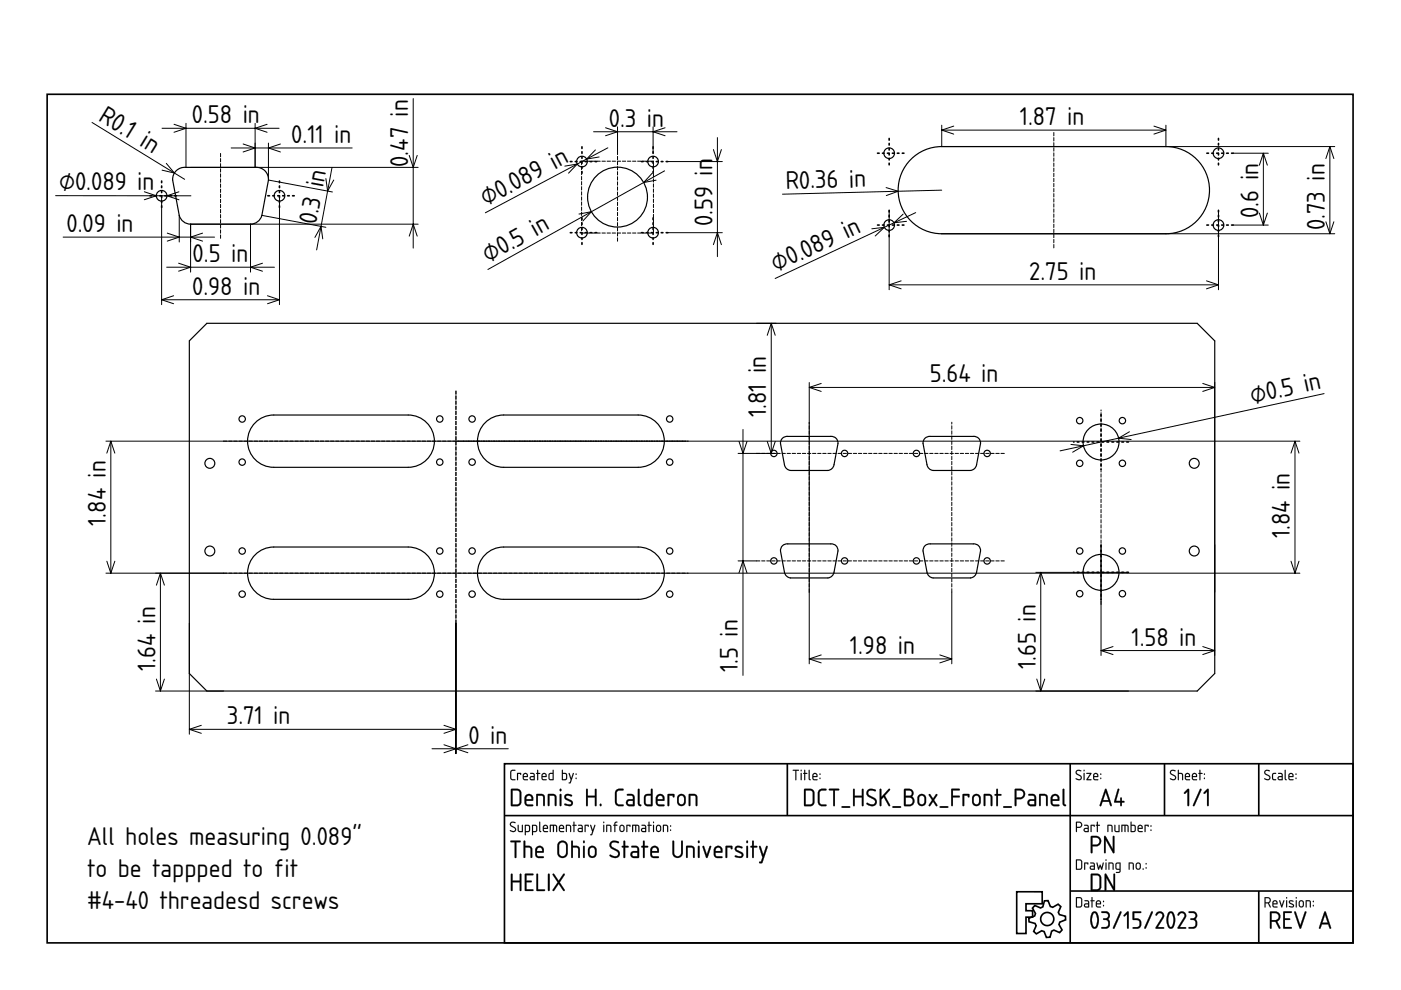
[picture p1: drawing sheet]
<svg xmlns="http://www.w3.org/2000/svg" width="297mm" height="210mm" viewBox="0 0 297 210" stroke-linecap="round" stroke-linejoin="round" font-family="sans-serif">
<defs><g id="words">
<g font-size="5.1">
<text x="20.6" y="25.4" transform="rotate(32 20.6 25.4)">R0.1 in</text>
<text x="40.7" y="26.1">0.58 in</text>
<text x="129.1" y="26.9">0.3 in</text>
<text x="216.2" y="26.5">1.87 in</text>
<text x="61.8" y="30.3">0.11 in</text>
<text x="86.6" y="35.4" transform="rotate(-90 86.6 35.4)">0.47 in</text>
<text x="12.5" y="40.4">⌀0.089 in</text>
<text x="166.6" y="40.1" transform="rotate(-1 166.6 40.1)">R0.36 in</text>
<text x="67" y="47.8" transform="rotate(-79 67 47.8)">0.3 in</text>
<text x="103" y="43.8" transform="rotate(-28 103 43.8)">⌀0.089 in</text>
<text x="151" y="48" transform="rotate(-90 151 48)">0.59 in</text>
<text x="266.8" y="46.3" transform="rotate(-90 266.8 46.3)">0.6 in</text>
<text x="14.1" y="49.2">0.09 in</text>
<text x="280.9" y="48.8" transform="rotate(-90 280.9 48.8)">0.73 in</text>
<text x="40.8" y="55.6">0.5 in</text>
<text x="103.5" y="55.8" transform="rotate(-29 103.5 55.8)">⌀0.5 in</text>
<text x="164.5" y="57.7" transform="rotate(-25 164.5 57.7)">⌀0.089 in</text>
<text x="218.2" y="59.3">2.75 in</text>
<text x="40.7" y="62.5">0.98 in</text>
<text x="197.1" y="81.1">5.64 in</text>
<text x="162.5" y="88.5" transform="rotate(-90 162.5 88.5)">1.81 in</text>
<text x="265.5" y="85.6" transform="rotate(-12 265.5 85.6)">⌀0.5 in</text>
<text x="22.4" y="111.5" transform="rotate(-90 22.4 111.5)">1.84 in</text>
<text x="273.5" y="114.2" transform="rotate(-90 273.5 114.2)">1.84 in</text>
<text x="239.9" y="136.9">1.58 in</text>
<text x="32.9" y="142.4" transform="rotate(-90 32.9 142.4)">1.64 in</text>
<text x="156.5" y="142.5" transform="rotate(-90 156.5 142.5)">1.5 in</text>
<text x="180.2" y="138.6">1.98 in</text>
<text x="219.6" y="141.8" transform="rotate(-90 219.6 141.8)">1.65 in</text>
<text x="48.1" y="153.6">3.71 in</text>
<text x="99.3" y="157.7">0 in</text>
<text x="18.5" y="179.1">All holes measuring 0.089&quot;</text>
<text x="18.5" y="185.9">to be tappped to fit</text>
<text x="18.5" y="192.7">#4-40 threadesd screws</text>
</g>
</g></defs>
<g fill="none" stroke="#000" stroke-width=".35">
<path d="M10 20h276.9v179.9h-276.9zM107 161.9h179.9v38h-179.9zM107 172.9h179.9M166.9 161.9v11M226.9 161.9v38M246.9 161.9v11M266.9 161.9v11M215.6 189.1h5.4v2.5h-3.5v1.5h1.4v1.4h-1.4v3.4h-1.9zM219.4 192l1.2 .5 .5-.2 .3-1.3h.8l.5 1.2 .5 .2 1.1-.7 .6 .5-.5 1.2 .2 .5 1.3 .4v.7l-1.2 .5-.2 .5 .7 1.2-.5 .5-1.2-.5-.5 .2-.4 1.3-.7 .1-.5-1.3-.5-.2-1.2 .7-.5-.5 .5-1.2-.2-.5-1.3-.4-.1-.7 1.3-.5 .1-.5-.6-1.2zM226.9 188.9h60M266.9 188.9v11"/>
<circle cx="222" cy="194.9" r="1.4"/>
</g>
<g fill="#000">
<path d="M108.2 174.4a.7 .7 0 0 1 1.1 .1h-.1a.48 .48 0 0 0-.5-.1 .48 .48 0 0 0-.3 .5l1 .8-.1 .6a.76 .76 0 0 1-1.2-.3l.9 .2 .2-.3-1.1-.9zM108.3 174.4l-.2 .6 .9 .5a.37 .37 0 0 1 .2 .6 .37 .37 0 0 1-.5 .1l-.5-.2v.2a.67 .67 0 0 0 .8 .2 .67 .67 0 0 0 .4-.7l-1.1-.9 .2-.4 .7 .1 .1-.1-.7-.2zM109.8 174.9l.2 .1v1.1l.6 .1v-1.2l.2-.1v1.5h-.6l-.3-.1zM109.8 174.9l.1 1.4 .9 .1v-1.5l-.1 .1v1.2h-.5l-.2-.1v-1.1zM111.5 175.1v1.1h.5l.1-1zM111.5 175.1l.7 .1-.1 1h-.6zM111.3 174.9h.8l.3 .4-.1 1-.8 .1-.1 .7-.1-.1zM111.3 174.9v2.1h.2v-.6h.5a.94 .94 0 0 0 .3-1.4zM113 175.1v1.1h.6v-1zM113 175.1l.7 .1-.1 1h-.6zM112.8 174.9h.9l.2 .4-.1 1-.8 .1-.1 .7-.1-.1zM112.8 174.9v2.1h.2v-.6h.5a.94 .94 0 0 0 .3-1.4zM114.3 174.2l.2 .1v1.7l.3 .3-.2 .1-.3-.3zM114.4 174.3l-.1 1.8 .1 .2 .2 .1-.1-2.1zM115.4 175.2l-.1 .3h.7l-.2-.4zM115.4 175.2a.36 .36 0 0 1 .4-.1 .36 .36 0 0 1 .2 .5h-.7zM115.3 175a.55 .55 0 0 1 .7 0 .55 .55 0 0 1 .1 .8l-.8-.1 .1 .4 .8 .2-.7 .1a.92 .92 0 0 1-.2-1.4zM115.3 175l-.2 .4 .1 .9 1 .1v-.2h-.8l-.1-.3v-.2h.9l-.1-.6-.5-.2zM116.6 174.9l1.4 .1 .1 .3v1.1l-.2-.1-.1-1.1-.3-.1v1.2l-.1 .1-.2-.1v-1.2h-.4v1.2l-.2 .1zM116.6 174.9v1.5l.2-.1v-1.2h.4l.2 1.3v-1.3h.5v1.2l.2 .1a1.36 1.36 0 0 0-.3-1.5zM118.8 175.2l-.1 .3h.7l-.2-.4zM118.8 175.2a.36 .36 0 0 1 .4-.1 .36 .36 0 0 1 .2 .5h-.7zM118.7 175a.56 .56 0 0 1 .7 0 .56 .56 0 0 1 .1 .8l-.8-.1 .1 .4 .8 .2-.7 .1a.92 .92 0 0 1-.2-1.4zM118.7 175l-.2 .4 .1 .9 1 .1v-.2h-.8l-.1-.3v-.2h.9l-.1-.6-.4-.2zM120 174.9h.7l.3 .1 .1 1.4-.2-.1-.1-1.1-.6-.1v1.2l-.2 .1zM120 174.9v1.5l.2-.1v-1.2l.7 .1 .1 1.2 .1-.7a.7 .7 0 0 0-.3-.8 .7 .7 0 0 0-.8 0zM121.6 174.2l.2 .1v.6l.5 .1-.5 .1v1.2l-.1 .1-.1-.1v-1.2l-.3-.1 .3-.1zM121.6 174.2v.7l-.2 .1 .2 .1 .1 1.3 .1-1.3 .4-.1-.4-.1v-.6zM122.7 175.8l.1 .4h.5v-.5zM122.7 175.8l.7-.1v.5h-.7zM122.6 174.9h.7l.3 .4-.1 1.1h-.6a.46 .46 0 0 1-.5-.4 .46 .46 0 0 1 .5-.5h.4v-.3l-.7-.1zM122.6 174.9v.1l.7 .2 .1 .4h-.5a.43 .43 0 0 0-.4 .4 .43 .43 0 0 0 .4 .4h.6l.1-1.1-.3-.4zM124 174.9l.8 .1-.1 .3-.1-.2h-.4v1.2l-.1 .1-.2-.1zM124 174.9l.1 1.5 .1-1.3h.4l.1 .2 .1-.3zM125.1 174.9l.3 .1 .3 1 .3-1 .1-.1 .1 .1-.8 2.1-.3-.1 .3-.1 .2-.6zM125.2 174.9l.4 1.4-.2 .6-.3 .1 .3 .1 .8-2.1h-.2l-.3 1-.4-1zM127.9 174.9l.2 .1v1.3l-.1 .1-.1-.1zM127.9 174.9l.1 1.5 .1-1.4zM127.9 174.4a.15 .15 0 0 1 .3 0 .15 .15 0 0 1-.3 0zM127.9 174.2v.3h.2v-.3zM128.5 174.9h.7l.3 .1 .1 1.4-.2-.1-.1-1.1-.6-.1v1.2l-.2 .1zM128.6 174.9v1.5l.1-.1v-1.2l.7 .1 .1 1.2 .1-.7a.7 .7 0 0 0-.2-.8 .7 .7 0 0 0-.8 0zM130.4 174.3l.5-.1v.2l-.4 .1v.4l.4 .1-.4 .1v1.2l-.2 .1-.1-1.3-.2-.1 .2-.1zM130.4 174.3l-.1 .6-.3 .1 .3 .1v1.3l.1-1.3 .5-.1-.5-.1 .1-.3 .4-.2v-.2zM131.6 175.2v.8l.5 .1 .1-.8-.2-.2zM131.6 175.1l.5 .1 .1 .6a.36 .36 0 0 1-.3 .4 .36 .36 0 0 1-.4-.3zM131.5 175a.55 .55 0 0 1 .6-.1 .55 .55 0 0 1 .3 .5l-.1 .8-.2 .2h-.5l-.3-.5v-.7zM131.5 175l-.1 .2-.1 .7a.53 .53 0 0 0 .6 .5 .53 .53 0 0 0 .5-.5l-.2-.9-.4-.1zM132.8 174.9l.9 .1-.1 .3-.1-.2h-.5v1.2l-.1 .1-.1-.1zM132.8 174.9l.1 1.5 .1-1.3h.5l.1 .2 .1-.3zM134 174.9l1.4 .1 .2 .3-.1 1.1-.2-.1v-1.1l-.4-.1v1.2l-.1 .1-.1-.1v-1.2h-.5v1.2l-.2 .1zM134.1 174.9l-.1 1.5 .2-.1v-1.2h.5l.1 1.3 .1-1.3h.4l.1 1.2 .1 .1a1.36 1.36 0 0 0-.2-1.5zM136.2 175.8l.1 .4h.5v-.5zM136.2 175.8l.6-.1v.5h-.6zM136 174.9h.8l.2 .4v1.1h-.7a.46 .46 0 0 1-.4-.4 .46 .46 0 0 1 .4-.5h.5v-.3l-.8-.1zM136 174.9v.1l.8 .2v.4h-.5a.43 .43 0 0 0-.4 .4 .43 .43 0 0 0 .4 .4h.7v-1.1l-.3-.4zM137.5 174.2l.2 .1v.6l.5 .1-.5 .1v1.2l-.1 .1-.1-.1v-1.2l-.2-.1 .2-.1zM137.5 174.2v.7l-.2 .1 .2 .1 .1 1.3 .1-1.3 .4-.1-.4-.1v-.6zM138.5 174.9l.2 .1v1.3l-.1 .1-.2-.1zM138.5 174.9l.1 1.5 .1-1.4zM138.4 174.4a.15 .15 0 0 1 .3 0 .15 .15 0 0 1-.3 0zM138.5 174.2v.3h.1v-.3zM139.4 175.2l-.1 .8 .5 .1 .1-.8-.2-.2zM139.4 175.1l.5 .1 .1 .6a.36 .36 0 0 1-.4 .4 .36 .36 0 0 1-.3-.3zM139.3 175a.55 .55 0 0 1 .6-.1 .55 .55 0 0 1 .3 .5l-.1 .8-.3 .2h-.4l-.3-.5v-.7zM139.3 175l-.2 .2v.7a.53 .53 0 0 0 .5 .5 .53 .53 0 0 0 .6-.5l-.2-.9-.4-.1zM140.6 174.9h.6l.4 .1v1.4l-.2-.1v-1.1l-.6-.1v1.2l-.2 .1zM140.6 174.9v1.5l.1-.1v-1.2l.7 .1 .2 1.2v-.7a.7 .7 0 0 0-.2-.8 .7 .7 0 0 0-.8 0zM142.1 175.9h.2v.3l-.2-.1zM142.1 175.9v.2h.1v-.2zM142.1 175h.2v.3h-.2zM142.1 175v.2h.2v-.2z"/>
<path d="M108.3 174.4a.64 .64 0 0 1 1 .1h-.1a.49 .49 0 0 0-.6-.1 .49 .49 0 0 0-.2 .5l.7 .5a.6 .6 0 0 1 .2 .8 .6 .6 0 0 1-.9 .1l-.3-.1 .1-.2a.51 .51 0 0 0 .6 .2 .51 .51 0 0 0 .4-.5l-1-.6-.1-.3zM109.8 174.9l.2 .1v1.1l.2 .1h.5v-1.2l.1-.1v1.5l-.9-.1zM111.5 175.1v1.1h.5l.2-1zM111.3 174.9a.77 .77 0 0 1 .9 .1 .77 .77 0 0 1 .2 .9l-.3 .5h-.6v.7h-.2zM113 175.1v1.1h.6l.1-1zM112.8 174.9a.77 .77 0 0 1 1 .1 .77 .77 0 0 1 .1 .9l-.2 .5h-.7v.7h-.2zM114.3 174.2l.2 .1v1.7l.3 .3-.2 .1-.3-.3zM115.4 175.2l-.1 .3h.7l-.2-.4zM115.3 175a.55 .55 0 0 1 .7 0 .55 .55 0 0 1 .1 .7h-.8l.1 .5 .8 .1-.7 .1a.91 .91 0 0 1-.2-1.4zM116.6 174.9h1.2a1.25 1.25 0 0 1 .2 1.5l-.1-1.2-.2-.1h-.2l-.1 1.3-.2-.1v-1.2h-.4v1.2l-.2 .1zM118.8 175.2l-.1 .3h.7l-.2-.4zM118.7 175a.55 .55 0 0 1 .7 0 .55 .55 0 0 1 .1 .7h-.8l.1 .5 .8 .1-.7 .1a.91 .91 0 0 1-.2-1.4zM120 174.9a.71 .71 0 0 1 .8 0 .71 .71 0 0 1 .3 .8l-.1 .7-.1-1.2-.7-.1v1.2l-.2 .1zM121.6 174.2l.2 .1v.6l.4 .1-.4 .1-.1 1.3-.1-1.3-.2-.1 .2-.1zM122.7 175.8l.1 .4h.5v-.5zM122.6 174.9h.7l.3 .4-.1 1.1h-.6a.44 .44 0 0 1-.4-.4 .44 .44 0 0 1 .4-.5h.4v-.3l-.7-.1zM124 174.9l.8 .1-.1 .3-.1-.2h-.4l-.1 1.3zM125.2 174.9l.1 .1 .4 1 .3-1h.2l-.8 2.1-.3-.1 .3-.1 .2-.6zM127.9 174.9l.2 .1-.1 1.4zM127.9 174.4a.15 .15 0 0 1 .3 0 .15 .15 0 0 1-.3 0zM128.5 174.9a.71 .71 0 0 1 .9 0 .71 .71 0 0 1 .2 .8l-.1 .7-.1-1.2-.7-.1v1.2l-.2 .1zM130.4 174.3l.5-.1v.2l-.4 .2v.3l.4 .1-.4 .1-.2 1.3-.1-1.3-.2-.1 .2-.1zM131.6 175.2l-.1 .7a.34 .34 0 0 0 .4 .3 .34 .34 0 0 0 .3-.4l-.1-.6zM131.5 175l.6-.1a.93 .93 0 0 1 0 1.5h-.4a.96 .96 0 0 1-.2-1.4zM132.8 174.9l.9 .1-.1 .3-.1-.2h-.5l-.1 1.3zM134.1 174.9h1.2a1.25 1.25 0 0 1 .2 1.5l-.2-1.2-.2-.1h-.2l-.1 1.3-.1-.1v-1.2h-.5v1.2l-.2 .1zM136.2 175.8l.1 .4h.5v-.5zM136 174.9h.7l.3 .4v1.1h-.7a.44 .44 0 0 1-.4-.4 .44 .44 0 0 1 .4-.5h.5v-.3l-.8-.1zM137.5 174.2l.2 .1v.6l.5 .1-.5 .1-.1 1.3-.1-1.3-.2-.1 .2-.1zM138.5 174.9l.2 .1-.1 1.4zM138.4 174.4a.15 .15 0 0 1 .3 0 .15 .15 0 0 1-.3 0zM139.4 175.2l-.1 .7a.34 .34 0 0 0 .3 .3 .34 .34 0 0 0 .4-.4l-.1-.6zM139.3 175l.6-.1a.93 .93 0 0 1-.1 1.5h-.4a.96 .96 0 0 1-.1-1.4zM140.6 174.9a.71 .71 0 0 1 .8 0 .71 .71 0 0 1 .3 .8l-.1 .7-.2-1.2-.6-.1v1.2l-.2 .1zM142.1 175.9h.2v.2h-.2zM142.1 175h.2v.3h-.2z"/>
<path d="M108.2 178.2h2l.2 .2-.2 .2h-.7v3.1l-.2 .2-.2-.2v-3.1l-.9-.1zM108.3 178.3v.2l.8 .1v3.1l.2 .2 .2-.2v-3.1h.7l.2-.2-.2-.2zM111 178.3h.3l.1 1a1.37 1.37 0 0 1 1.3 .2l.2 .6-.1 1.8h-.3v-.2l-.1-1.8-1-.2v2l-.1 .2h-.3zM111.1 178.3v3.5l.2-.1v-2h.8l.4 .2v1.8l.3 .1v-1.7l-.2-.5a1.32 1.32 0 0 0-1.2-.2l-.1-1.1zM114 179.9l-.2 .5h1.2l-.2-.5a.61 .61 0 0 0-.8 0zM113.9 179.9a.59 .59 0 0 1 .8-.2 .59 .59 0 0 1 .3 .8h-1.2zM113.8 179.5v.1a.92 .92 0 0 1 1.3 0 .92 .92 0 0 1 0 1.2h-1.3l.2 .7h1.1l.2 .2-.2 .2h-.9a.92 .92 0 0 1-.8-1.2 1.17 1.17 0 0 1 .4-1.2zM113.8 179.6a2.22 2.22 0 0 0-.1 2.1l.5 .2h.9l.2-.2-.2-.1-1.1-.1-.2-.4v-.3l1.5-.1v-.7l-.2-.4-.7-.2zM118.8 178.8l-.2 .5v1.6l.3 .6h.5l.5-.3 .1-1.9a.73 .73 0 0 0-.4-.6 .73 .73 0 0 0-.8 .1zM118.8 178.8a.68 .68 0 0 1 1 0l.2 .3v1.7a.77 .77 0 0 1-.7 .8 .77 .77 0 0 1-.8-.7v-1.6zM118.5 178.5l.8-.3 .8 .3 .3 .5v1.8a1.13 1.13 0 0 1-1.1 1.1 1.13 1.13 0 0 1-1.2-1l.1-1.9zM118.5 178.5l-.3 .8v1.6l.3 .7a1.18 1.18 0 0 0 1.5 0l.3-.5v-1.8a1.1 1.1 0 0 0-.6-1 1.1 1.1 0 0 0-1.2 .2zM121.1 178.3h.3l.1 1a1.37 1.37 0 0 1 1.3 .2l.2 .6-.1 1.8h-.3v-.2l-.1-1.8-1-.2v2l-.1 .2h-.3zM121.2 178.3v3.5l.2-.1v-2h.8l.4 .2v1.8l.3 .1v-1.7l-.2-.5a1.32 1.32 0 0 0-1.2-.2l-.1-1.1zM123.6 179.4h.4v.1v2.2l-.2 .2-.2-.2zM123.7 179.4l-.1 2.3 .2 .2 .2-.2v-2.2zM123.6 178.5a.26 .26 0 0 1 .5 0 .26 .26 0 0 1-.5 0zM123.7 178.3v.4h.2v-.4zM125.2 179.8l-.1 .3-.1 .9a.58 .58 0 0 0 .9 .4l.2-.5-.1-.9-.4-.3zM125.2 179.8l.4-.1 .4 .1 .1 .3 .1 .8a.59 .59 0 0 1-.6 .7 .59 .59 0 0 1-.6-.6v-.9zM125 179.5a.94 .94 0 0 1 1.5 .7 1.53 1.53 0 0 1-.3 1.5l-.6 .2-.7-.2a1.81 1.81 0 0 1 .1-2.2zM125 179.5l-.3 .7a1.4 1.4 0 0 0 .4 1.6 .89 .89 0 0 0 1.4-.8l-.1-1-.2-.4-.7-.2zM129.5 178.5a1.41 1.41 0 0 1 1.8 .1l-.2 .2a.91 .91 0 0 0-1.5 .4l.4 .5a1.92 1.92 0 0 1 1.4 1v.6l-.3 .4a1.47 1.47 0 0 1-1.9-.3l.2-.2 1.1 .3h.3l.2-.3a.55 .55 0 0 0-.3-.7l-1.4-.8-.1-.5zM129.5 178.5a.91 .91 0 0 0 .2 1.5l1 .5a.64 .64 0 0 1 .3 .9 .64 .64 0 0 1-1 .1l-.6-.3-.2 .2 .2 .2a1.13 1.13 0 0 0 1.3 .3 1.13 1.13 0 0 0 .7-1.2l-.5-.6-.9-.4a.56 .56 0 0 1-.3-.9l.3-.2 1.1 .1 .1-.1-.1-.2-1-.1zM132.2 178.3h.3l.1 .1-.1 .9h.6l.2 .2-.2 .2h-.6l.1 2-.2 .2-.2-.2v-2h-.3l-.1-.2v-.1l.4-.1zM132.2 178.3v1.1l-.4 .1 .4 .2v2l.2 .2 .1-.2v-2l.8-.2-.2-.1h-.6v-1zM134.1 180.9v.4l.2 .2 .8 .1v-.8zM134.1 180.9l1.1-.1v.8l-1.1-.1-.1-.3zM133.9 179.4l1.1-.1 .5 .6v1.9l-.2 .1h-.9a.77 .77 0 0 1-.8-.7 .77 .77 0 0 1 .8-.8h.7v-.5l-.2-.2h-1zM133.9 179.4v.2l1 .1 .2 .2 .1 .6h-.8a.72 .72 0 0 0-.7 .7 .72 .72 0 0 0 .7 .7l1.1-.1v-1.9l-.5-.5zM136.4 178.3h.3v.1v.9h.5l.3 .2-.3 .2h-.5v2l-.2 .2-.2-.2v-2h-.3l-.1-.2 .1-.1 .3-.1zM136.4 178.3v1.1l-.4 .1 .4 .2v2l.1 .2 .2-.2v-2l.7-.2-.2-.1h-.5v-1zM138.4 179.9l-.2 .5h1.2l-.2-.5a.61 .61 0 0 0-.8 0zM138.3 179.9a.59 .59 0 0 1 .8-.2 .59 .59 0 0 1 .3 .8h-1.2zM138.2 179.5v.1a.92 .92 0 0 1 1.2 0 .92 .92 0 0 1 .1 1.2h-1.3l.2 .7h1.1l.2 .2-.2 .2h-.9a.92 .92 0 0 1-.8-1.2 1.17 1.17 0 0 1 .4-1.2zM138.2 179.6a2.22 2.22 0 0 0-.1 2.1l.5 .2h.9l.2-.2-.2-.1-1.1-.1-.2-.4v-.3l1.4-.1 .1-.7-.2-.4-.7-.2zM142.6 178.3h.3v.1v2.4l.3 .6a.75 .75 0 0 0 1.2-.4v-2.6l.2-.2 .2 .2v2.4l-.3 .8a1.1 1.1 0 0 1-1.3 .3 1.1 1.1 0 0 1-.7-1.1zM142.6 178.3v2.5l.3 .8a1.11 1.11 0 0 0 1.2 .2 1.11 1.11 0 0 0 .6-1v-2.4l-.1-.2-.2 .2v2.6l-.2 .3a.75 .75 0 0 1-.8 .2 .75 .75 0 0 1-.5-.7v-2.4zM145.5 179.4l1.1-.1 .5 .2a3.5 3.5 0 0 1 .2 2.4h-.3l-.1-.2-.1-1.9-1-.1v2v.2h-.3zM145.5 179.4v2.4l.3-.1v-2h.8l.3 .2 .1 1.8 .1 .2 .2-.2v-1.3a.8 .8 0 0 0-.7-1zM148 179.4h.3l.1 .1v2.2l-.2 .2-.3-.2zM148 179.4v2.3l.2 .2 .1-.2v-2.2zM147.9 178.5a.3 .3 0 0 1 .6 0 .3 .3 0 0 1-.6 0zM148 178.3v.4h.3v-.4zM149 179.4l.3 .1 .6 1.7 .5-1.7 .2-.2 .2 .2-.7 2.3-.2 .1-.2-.1-.8-2.2zM149 179.4l.7 2.4 .2 .1 .9-2.4-.2-.1-.1 .1-.6 1.8-.6-1.8zM151.8 179.9l-.1 .5h1.1l-.1-.5a.61 .61 0 0 0-.9 0zM151.8 179.9a.59 .59 0 0 1 .8-.2 .59 .59 0 0 1 .2 .8h-1.1zM151.6 179.5l.1 .1a.92 .92 0 0 1 1.2 0 .92 .92 0 0 1 .1 1.2h-1.3l.2 .7h1.1l.2 .2-.2 .2h-.9a.92 .92 0 0 1-.8-1.2 1.17 1.17 0 0 1 .3-1.2zM151.7 179.6a2.22 2.22 0 0 0-.1 2.1l.5 .2h.9l.2-.2-.2-.1-1.1-.1-.2-.4v-.3l1.4-.1v-.7l-.1-.4-.7-.2zM153.9 179.4l1.2-.1 .2 .2v.5l-.2 .1-.1-.1-.1-.3h-.7v2l-.2 .2-.2-.2zM153.9 179.4a4.3 4.3 0 0 0 .1 2.5l.2-.2v-2h.8l.1 .3 .2-.5-.2-.1zM155.9 179.5a1.2 1.2 0 0 1 1.6 .2l-.2 .2a.81 .81 0 0 0-1.1 .1l.1 .2 .9 .5a.68 .68 0 0 1 .4 .8 .68 .68 0 0 1-.9 .4l-.9-.2 .1-.3 1 .1 .3-.1v-.3l-1-.5a.68 .68 0 0 1-.3-1.1zM156 179.5l-.2 .5 .2 .4 1 .6 .3 .3a.8 .8 0 0 1-1.3 .1h-.2l.1 .3 1.1 .2 .3-.1a.61 .61 0 0 0 .3-.6 .61 .61 0 0 0-.4-.5l-.9-.4-.2-.3a.61 .61 0 0 1 1-.2h.3l-.1-.3-.9-.1zM158.3 179.4h.3v.1v2.2l-.2 .2-.2-.2zM158.3 179.4v2.3l.1 .2 .2-.2v-2.2zM158.2 178.5a.26 .26 0 0 1 .5 0 .26 .26 0 0 1-.5 0zM158.3 178.3v.4h.2v-.4zM159.5 178.3h.3v.1v.9h.6l.2 .2-.2 .2h-.6v2l-.2 .2-.2-.2 .1-2h-.4v-.2v-.1l.4-.1zM159.5 178.3v1.1l-.4 .1 .4 .2v2l.1 .2 .2-.2v-2l.7-.2-.1-.1h-.6v-1zM161 179.4l.3 .1 .5 1.7 .6-1.7 .2-.2 .2 .2-1.1 3.4-.3 .2-.4-.1-.1-.1 .1-.2h.3l.3-.9zM161 179.4l.7 2.4-.3 .9-.4 .2 .4 .1 .2-.1 1.1-3.4-.1-.1-.2 .1-.6 1.8-.5-1.8z"/>
<path d="M108.3 178.3l1.9-.1 .2 .2-.2 .2h-.7v3.1l-.2 .2-.2-.2v-3.1l-.8-.1zM111.1 178.3h.2l.1 1a1.34 1.34 0 0 1 1.2 .3l.2 .5v1.8h-.3v-.2l-.1-1.8-.3-.2h-.7v2l-.1 .2h-.3zM114 179.9l-.2 .5h1.2a.58 .58 0 0 0-.3-.6 .58 .58 0 0 0-.7 .1zM113.8 179.6a.92 .92 0 0 1 1.2 0 .92 .92 0 0 1 .1 1.2h-1.3l.2 .7 1.1 .1 .2 .1-.2 .2h-.9a.89 .89 0 0 1-.7-1.2 1.14 1.14 0 0 1 .3-1.1zM118.8 178.8l-.3 .5v1.6a.75 .75 0 0 0 .8 .7 .75 .75 0 0 0 .7-.8v-1.5a.75 .75 0 0 0-.4-.6 .75 .75 0 0 0-.8 .1zM118.5 178.5a1.1 1.1 0 0 1 1.2-.2 1.1 1.1 0 0 1 .7 1v1.5a1.1 1.1 0 0 1-1.1 1.1 1.1 1.1 0 0 1-1.1-1v-1.9zM121.2 178.3h.2l.1 1a1.34 1.34 0 0 1 1.2 .3l.2 .5v1.8h-.3v-.2l-.1-1.8-.3-.2h-.7v2l-.1 .2h-.3zM123.7 179.4h.2l.1 .1v2.2l-.2 .2-.2-.2zM123.6 178.5a.25 .25 0 0 1 .5 0 .25 .25 0 0 1-.5 0zM125.2 179.8l-.2 .3v.9a.57 .57 0 0 0 .6 .6 .57 .57 0 0 0 .5-.7v-.8l-.1-.3-.4-.1zM125 179.5a.92 .92 0 0 1 1.5 .7 1.51 1.51 0 0 1-.3 1.5 .92 .92 0 0 1-1 .1 .92 .92 0 0 1-.5-.8v-1zM129.5 178.5a1.41 1.41 0 0 1 1.7 .1l-.1 .2a.92 .92 0 0 0-1.5 .4l.4 .5a1.9 1.9 0 0 1 1.4 1 1.07 1.07 0 0 1-.5 1.2 1.07 1.07 0 0 1-1.3-.2l-.3-.2 .1-.3a1.19 1.19 0 0 0 1.6 0 .58 .58 0 0 0-.3-.7l-1.3-.9-.2-.4zM132.2 178.3h.3v.1v.9h.6l.2 .2-.2 .2h-.6v2l-.1 .2-.2-.2v-2l-.4-.2 .4-.2zM134.1 180.9l-.1 .4 .3 .2 .8 .1v-.8zM133.9 179.4h1.1l.5 .5v1.9l-.2 .1h-.9a.74 .74 0 0 1-.7-.7 .74 .74 0 0 1 .7-.8h.7v-.5l-.2-.2-1-.1zM136.4 178.3h.2l.1 .1v.9h.5l.2 .2-.2 .2h-.5v2l-.2 .2-.2-.2v-2l-.3-.2 .3-.2zM138.4 179.9l-.2 .5h1.2a.58 .58 0 0 0-.3-.6 .58 .58 0 0 0-.7 .1zM138.2 179.6a.92 .92 0 0 1 1.2 0 .92 .92 0 0 1 .1 1.2h-1.3l.2 .7 1.1 .1 .2 .1-.2 .2h-.9a.89 .89 0 0 1-.7-1.2 1.14 1.14 0 0 1 .3-1.1zM142.6 178.3h.3v.1v2.4a.75 .75 0 0 0 .8 .8 .75 .75 0 0 0 .7-.8v-2.4l.2-.2 .2 .2v2.4a1.11 1.11 0 0 1-1.1 1.1 1.11 1.11 0 0 1-1.1-1.1zM145.5 179.4a1.44 1.44 0 0 1 1.8 .5v1.8l-.2 .2-.2-.2v-1.8l-.3-.2h-.8v2l-.2 .2a3.9 3.9 0 0 1-.1-2.5zM148 179.4h.3v.1v2.2l-.1 .2-.2-.2zM148 178.5a.24 .24 0 0 1 .4 0 .24 .24 0 0 1-.4 0zM149 179.4l.3 .1 .6 1.7 .5-1.7 .2-.2 .2 .2-.8 2.3-.1 .1-.2-.1zM151.8 179.9l-.1 .5h1.1a.58 .58 0 0 0-.2-.6 .58 .58 0 0 0-.8 .1zM151.7 179.6a.92 .92 0 0 1 1.2 0 .92 .92 0 0 1 .1 1.2h-1.3l.2 .7 1.1 .1 .2 .1-.2 .2h-.9a.89 .89 0 0 1-.8-1.2 1.14 1.14 0 0 1 .4-1.1zM153.9 179.4l1.2-.1 .2 .2-.2 .6-.1-.1-.1-.3h-.7v2l-.2 .2a3.9 3.9 0 0 1-.1-2.5zM156 179.5a1.2 1.2 0 0 1 1.4 .2l-.1 .2-.6-.2a.34 .34 0 0 0-.4 0 .34 .34 0 0 0-.1 .4l1 .6a.71 .71 0 0 1 .3 1 .71 .71 0 0 1-1 .2l-.7-.2v-.3h.2a.78 .78 0 0 0 1.3-.1l-.3-.3-.8-.4a.66 .66 0 0 1-.2-1.1zM158.3 179.4h.2l.1 .1v2.2l-.2 .2-.2-.2zM158.2 178.5a.25 .25 0 0 1 .5 0 .25 .25 0 0 1-.5 0zM159.5 178.3h.3v.1v.9h.6l.2 .2-.2 .2h-.6v2l-.2 .2-.1-.2v-2l-.4-.2 .4-.2zM161 179.4l.3 .1 .5 1.7 .6-1.7 .2-.2 .2 .2-1.1 3.4-.3 .1h-.4l-.1-.1 .4-.2 .3-.9z"/>
<path d="M108.7 167.6v3l1.2-.1 .3-.5-.1-2-.3-.4zM108.4 167.3h1.5l.6 .6v2.4l-.6 .6h-1.5zM111.7 168.9l-.1 .6h1.1a.58 .58 0 0 0-.3-.7 .58 .58 0 0 0-.7 .1zM111.5 168.6a.92 .92 0 0 1 1.3 0 .92 .92 0 0 1 .1 1.2h-1.3l.1 .7 1.1 .1 .3 .2-.3 .1h-.9a.89 .89 0 0 1-.7-1.2 1.14 1.14 0 0 1 .3-1.1zM113.7 168.4a1.44 1.44 0 0 1 1.8 .5v1.8l-.2 .2-.1-.2-.1-1.8-.3-.2h-.8v2l-.1 .2a3.9 3.9 0 0 1-.2-2.5zM116.2 168.4a1.44 1.44 0 0 1 1.8 .5v1.8l-.2 .2-.2-.2v-1.8l-.3-.2h-.8v2l-.2 .2a3.9 3.9 0 0 1-.1-2.5zM118.7 168.4h.3v.1v2.2l-.1 .2-.2-.2zM118.7 167.5a.24 .24 0 0 1 .4 0 .24 .24 0 0 1-.4 0zM119.8 168.5a1.2 1.2 0 0 1 1.5 .2l-.2 .2-.6-.2a.34 .34 0 0 0-.4 0 .34 .34 0 0 0-.1 .4l1.1 .6a.71 .71 0 0 1 .2 1 .71 .71 0 0 1-1 .2l-.6-.2v-.3h.2a.78 .78 0 0 0 1.2-.1l-.2-.3-.9-.4a.66 .66 0 0 1-.2-1.1zM124.3 167.3h.3v.1v1.3h1.5v-1.3l.1-.1h.2v3.6h-.2l-.1-.2v-1.6h-1.5v1.6v.2h-.3zM127.2 170.5h.3v.4h-.3zM130.7 167.5a1.46 1.46 0 0 1 1.5-.1l-.2 .2-1 .1-.3 .4 .1 2.2 .4 .3h1l-.1 .3h-1.1l-.5-.5-.1-2.3zM133.2 169.9l-.1 .4 .2 .2 .9 .1v-.8zM133 168.4h1l.5 .5v1.9l-.1 .1h-1a.74 .74 0 0 1-.7-.7 .74 .74 0 0 1 .7-.8h.8v-.5l-.2-.2-1-.1zM135.3 167.3h.3v.1v2.9l.4 .4a.52 .52 0 0 1-.7 0 .52 .52 0 0 1-.1-.7zM137.1 168.7l-.2 .5v1.2l.4 .2h.7v-1.9zM136.7 168.6a1.3 1.3 0 0 1 1.3-.3v-.9l.2-.2 .2 .2v3.3l-.3 .2a1.47 1.47 0 0 1-1.3-.2l-.3-.5v-1.2zM139.5 168.9l-.1 .6h1.1a.58 .58 0 0 0-.2-.7 .58 .58 0 0 0-.8 .1zM139.4 168.6a.92 .92 0 0 1 1.2 0 .92 .92 0 0 1 .1 1.2h-1.3l.2 .7 1.1 .1 .2 .2-.2 .1h-.9a.89 .89 0 0 1-.8-1.2 1.14 1.14 0 0 1 .4-1.1zM141.6 168.4l1.2-.1 .2 .2-.2 .6-.1-.1-.1-.3h-.7v2l-.2 .2a3.9 3.9 0 0 1-.1-2.5zM144.1 168.8l-.2 .3v.9a.57 .57 0 0 0 .6 .6 .57 .57 0 0 0 .5-.7v-.8l-.1-.3-.4-.1zM143.9 168.5a.92 .92 0 0 1 1.5 .7 1.51 1.51 0 0 1-.3 1.5 .92 .92 0 0 1-1 .1 .92 .92 0 0 1-.5-.8v-1zM146.1 168.4a1.44 1.44 0 0 1 1.7 .5l.1 1.8-.2 .2-.2-.2v-1.8l-.3-.2h-.8v2l-.2 .2a3.9 3.9 0 0 1-.1-2.5z"/>
<path d="M108.7 167.6v3l1.2-.1 .3-.5-.1-2-.3-.4zM108.7 167.6h1.1l.3 .3v2.4a1.67 1.67 0 0 1-1.4 .3zM108.4 167.3l1.5-.1 .4 .3 .2 .4v2.4l-.6 .6h-1.6zM108.4 167.3v3.6h1.5l.6-.6v-2.4l-.6-.6zM111.7 168.9l-.1 .6h1.1l-.1-.6a.61 .61 0 0 0-.9 0zM111.7 168.9a.59 .59 0 0 1 .7-.2 .59 .59 0 0 1 .3 .8h-1.1zM111.5 168.5a.94 .94 0 0 1 1.3 .1 .94 .94 0 0 1 .1 1.2h-1.3l.2 .7h1l.3 .3-.3 .2h-.9a.92 .92 0 0 1-.7-1.3 1.08 1.08 0 0 1 .3-1.1zM111.5 168.6a2.22 2.22 0 0 0-.1 2.1l.5 .2h.9l.2-.1-.2-.2-1.1-.1-.2-.4v-.3l1.5-.1v-.7l-.2-.4-.7-.2zM113.7 168.4l1.1-.1 .6 .3a3.5 3.5 0 0 1 .1 2.3h-.3l-.1-.2v-1.9l-1.1-.1 .1 2-.1 .2h-.3zM113.7 168.4v2.4l.3-.1v-2h.8l.4 .2v1.8l.1 .2 .2-.2v-1.3a.8 .8 0 0 0-.7-1zM116.2 168.4l1.1-.1 .5 .3a3.5 3.5 0 0 1 .2 2.3h-.3l-.1-.2-.1-1.9-1-.1v2v.2h-.3zM116.2 168.4v2.4l.3-.1v-2h.8l.3 .2 .1 1.8 .1 .2 .2-.2v-1.3a.8 .8 0 0 0-.7-1zM118.7 168.4h.3l.1 .1v2.2l-.2 .2-.3-.2zM118.7 168.4v2.3l.2 .2 .1-.2v-2.2zM118.6 167.5a.26 .26 0 0 1 .5 0 .26 .26 0 0 1-.5 0zM118.7 167.3v.4h.3v-.4zM119.8 168.5a1.2 1.2 0 0 1 1.5 .2l-.2 .2a.81 .81 0 0 0-1.1 .1l.2 .2 .9 .5a.68 .68 0 0 1 .3 .8 .68 .68 0 0 1-.8 .4l-.9-.2 .1-.3 1 .1 .3-.1-.1-.3-1-.5a.68 .68 0 0 1-.2-1.1zM119.8 168.5l-.1 .5 .1 .4 1.1 .6 .2 .3a.8 .8 0 0 1-1.2 .1h-.2l.1 .3 1 .2 .4-.1a.61 .61 0 0 0 .3-.6 .61 .61 0 0 0-.4-.5l-.9-.4-.2-.3a.61 .61 0 0 1 1-.2h.2v-.3l-.9-.1zM124.3 167.3h.3v.1v1.3h1.5v-1.3l.1-.1h.3v3.6h-.3l-.1-.2v-1.6h-1.5v1.6v.2h-.3zM124.3 167.3v3.6l.3-.2v-1.7h1.6v1.7l.2 .2v-3.6l-.2 .1v1.3h-1.6v-1.3v-.1zM127.2 170.5l.3-.1v.5h-.3zM127.2 170.5v.3h.3v-.3zM130.7 167.5l.4-.3 1.1 .1v.3l-1.1 .1-.3 .2v2.1l.1 .4 1.3 .2v.3h-1.2l-.5-.5-.1-2.3zM130.7 167.5l-.3 .6 .1 2.3 .5 .5h1.1l.1-.3h-1l-.4-.3-.1-2.2 .3-.4 1-.1 .2-.2a1.48 1.48 0 0 0-1.5 .1zM133.2 169.9l-.1 .4 .2 .2 .9 .1v-.8zM133.2 169.9l1-.1v.8l-1-.1-.1-.3zM132.9 168.4l1.2-.1 .5 .6v1.9l-.2 .2h-1a.77 .77 0 0 1-.7-.8 .77 .77 0 0 1 .7-.8h.8l-.1-.5-.1-.2h-1.1zM133 168.4v.2l1 .1 .2 .2v.6h-.8a.72 .72 0 0 0-.7 .7 .72 .72 0 0 0 .7 .7l1.1-.1v-1.9l-.5-.5zM135.3 167.3h.3v.1v2.9l.4 .4a.54 .54 0 0 1-.7 0 .54 .54 0 0 1-.1-.7zM135.3 167.3v.1a8.4 8.4 0 0 0 .1 3.3l.4 .2 .1-.2-.3-.4v-2.9zM137.1 168.8l-.2 .4 .1 1.2 .1 .1 .9 .1v-1.9zM137.1 168.7h.9v1.9h-.7l-.4-.2v-1.2zM136.7 168.6a1.32 1.32 0 0 1 1.3-.3v-.9l.2-.2 .2 .2v3.3l-.3 .3a1.5 1.5 0 0 1-1.3-.3l-.3-.5v-1.2zM136.7 168.6l-.1 .4 .1 1.6 .4 .3h1l.2-.2v-3.3l-.1-.1-.2 .1v1a1.28 1.28 0 0 0-1.3 .2zM139.5 168.9l-.1 .6h1.1l-.1-.6a.61 .61 0 0 0-.9 0zM139.5 168.9a.59 .59 0 0 1 .8-.2 .59 .59 0 0 1 .2 .8h-1.1zM139.4 168.5a.94 .94 0 0 1 1.2 .1 .94 .94 0 0 1 .1 1.2h-1.3l.2 .7h1.1l.2 .3-.2 .2h-.9a.92 .92 0 0 1-.8-1.3 1.08 1.08 0 0 1 .4-1.1zM139.4 168.6a2.22 2.22 0 0 0-.1 2.1l.5 .2h.9l.2-.1-.2-.2-1.1-.1-.2-.4v-.3l1.4-.1v-.7l-.1-.4-.7-.2zM141.6 168.4l1.2-.1 .2 .2v.5l-.2 .1-.1-.1-.1-.3h-.7v2l-.2 .2-.2-.2zM141.6 168.4a4.3 4.3 0 0 0 .1 2.5l.2-.2v-2h.8l.1 .3 .2-.5-.2-.1zM144.1 168.8l-.1 .3-.1 .9a.58 .58 0 0 0 .9 .5l.2-.6-.1-.9-.4-.3zM144.1 168.8l.4-.1 .4 .1 .1 .3 .1 .8a.59 .59 0 0 1-.6 .7 .59 .59 0 0 1-.6-.6v-.9zM143.9 168.5a.92 .92 0 0 1 1-.1 .92 .92 0 0 1 .5 .8 1.53 1.53 0 0 1-.3 1.5l-.6 .2-.7-.2a1.81 1.81 0 0 1 .1-2.2zM143.9 168.6l-.3 .6a1.4 1.4 0 0 0 .4 1.6 .89 .89 0 0 0 1.4-.8l-.1-1-.2-.4-.7-.2zM146 168.4l1.1-.1 .6 .3a3.5 3.5 0 0 1 .1 2.3h-.3v-.2l-.1-1.9-1-.1v2l-.1 .2h-.3zM146.1 168.4v2.4l.2-.1v-2h.9l.3 .2v1.8l.2 .2 .1-.2v-1.3a.8 .8 0 0 0-.7-1z"/>
<path d="M108.3 163.4l.9-.2v.2l-.6 .1-.2 .1v1.3l.2 .3h.6l.1 .2h-.8l-.3-.3v-1.4zM109.6 163.9l.9 .1-.1 .3-.1-.2h-.5l-.1 1.3zM111.1 164.2v.3h.6l-.2-.4zM111 164a.55 .55 0 0 1 .8 0 .55 .55 0 0 1 0 .8h-.7l.1 .4 .7 .1-.6 .1a.91 .91 0 0 1-.3-1.4zM112.6 164.8v.4h.6v-.4zM112.4 163.9h.7l.3 .4-.1 1.1h-.6a.44 .44 0 0 1-.4-.4 .44 .44 0 0 1 .4-.5h.5l-.1-.3-.7-.1zM113.9 163.2l.2 .1v.6l.4 .1-.4 .1-.1 1.3-.1-1.3-.2-.1 .2-.1zM115.1 164.2l-.1 .3h.7l-.2-.4zM115 164a.55 .55 0 0 1 .7 0 .55 .55 0 0 1 .1 .8h-.8l.1 .4 .8 .1-.7 .1a.91 .91 0 0 1-.2-1.4zM116.6 164.1l-.1 .1a.63 .63 0 0 0 0 .7 .63 .63 0 0 0 .7 .3v-1.1zM116.4 164l.8-.1v-.6l.2-.1v2.2h-.8l-.3-.2zM119.3 164.1v1.1h.5a.78 .78 0 0 0 .2-1zM119.2 163.2l.1 .1v.6h.7l.2 .3v.8l-.2 .4-.9-.1zM120.6 163.9l.2 .1 .3 1 .4-1h.2l-.8 2.1-.3-.1 .2-.1 .2-.6zM122.1 164.9h.1v.2h-.1zM122.1 164h.1v.3h-.1z"/>
<path d="M108.3 163.3l1-.1v.2l-.7 .1-.2 .1v1.3l.1 .2 .8 .1v.2h-.8l-.3-.3v-1.4zM108.4 163.4l-.2 .3v1.4l.3 .3h.7v-.2h-.6l-.2-.3v-1.3l.2-.2h.6v-.2zM109.6 163.9l.9 .1-.1 .3-.1-.2h-.5v1.2l-.1 .1-.1-.1zM109.7 163.9v1.5l.1-1.3h.5l.1 .2 .1-.3zM111.1 164.2v.3h.6l-.2-.4zM111.1 164.2a.36 .36 0 0 1 .5-.1 .36 .36 0 0 1 .1 .5h-.7zM111 164a.55 .55 0 0 1 .8 0 .55 .55 0 0 1 0 .8h-.7v.3l.9 .2-.7 .1a.92 .92 0 0 1-.3-1.4zM111 164l-.2 .4 .2 .9 .9 .1v-.1l-.8-.1-.1-.3v-.2h.9l-.1-.6-.4-.2zM112.6 164.8v.4h.6v-.4zM112.5 164.8l.7-.1v.5h-.6zM112.4 163.9h.7l.3 .4v1.1h-.7a.46 .46 0 0 1-.4-.4 .46 .46 0 0 1 .4-.5h.5l-.1-.3-.7-.1zM112.4 163.9v.2l.8 .1v.4h-.5a.43 .43 0 0 0-.4 .4 .43 .43 0 0 0 .4 .4h.6l.1-1.1-.3-.4zM113.9 163.2l.2 .1v.6l.5 .1-.5 .1v1.2l-.1 .1-.1-.1v-1.2l-.3-.1 .3-.1zM113.9 163.3v.6l-.2 .1 .2 .1 .1 1.3 .1-1.3 .4-.1-.4-.1v-.6zM115.1 164.2l-.1 .3h.7l-.2-.4zM115.1 164.2a.36 .36 0 0 1 .4-.1 .36 .36 0 0 1 .2 .5h-.7zM115 164a.55 .55 0 0 1 .8 0 .55 .55 0 0 1 0 .8h-.8l.1 .3 .8 .2-.7 .1a.92 .92 0 0 1-.2-1.4zM115 164l-.2 .4 .1 .9 1 .1v-.1l-.8-.1-.1-.3v-.2h.9l-.1-.6-.4-.2zM116.6 164.1l-.1 1 .7 .1v-1.1zM116.6 164.1h.6v1.1h-.3a.65 .65 0 0 1-.3-1.1zM116.4 164l.8-.1v-.6l.2-.1v2.2h-.8l-.3-.2zM116.4 164l-.1 1.2 .3 .2h.7l.1-2.1h-.2v.6zM119.3 164.1v1.1h.5a.76 .76 0 0 0 0-1.1zM119.3 164.1h.5a.73 .73 0 0 1 .2 1l-.7 .1zM119.1 163.2l.3 .1-.1 .6h.7l.2 .3v1l-.2 .2-.9-.1zM119.2 163.2l-.1 2.1 .9 .1 .2-.4v-.8l-.2-.3h-.7v-.6zM120.6 163.9l.2 .1 .3 1 .3-1 .2-.1 .1 .1-.8 2.1-.3-.1 .2-.1 .2-.6zM120.6 163.9l.4 1.4-.2 .6-.2 .1 .3 .1 .8-2.1h-.2l-.4 1-.3-1zM122 164.9h.2v.3h-.2zM122.1 164.9v.2h.1v-.2zM122 164h.2v.3h-.2zM122.1 164v.2l.1 .1v-.3z"/>
<path d="M168.1 163.2h1.2l.1 .1-.6 .1 .1 1.9-.2 .1-.1-.1v-1.9h-.5zM168.1 163.2v.2h.5l.1 2 .1-2 .6-.1zM169.8 163.9l.2 .1v1.3l-.1 .1-.2-.1zM169.8 163.9l.1 1.5 .1-1.4zM169.7 163.4a.15 .15 0 0 1 .3 0 .15 .15 0 0 1-.3 0zM169.8 163.2v.3h.1v-.3zM170.5 163.2l.2 .1v.6l.5 .1-.5 .1v1.2l-.1 .1-.1-.1v-1.2l-.2-.1 .2-.1zM170.5 163.3v.6l-.2 .1 .2 .1 .1 1.3 .1-1.3 .4-.1-.4-.1v-.6zM171.5 163.2l.2 .1v1.7l.2 .3-.1 .1-.4-.3zM171.5 163.3v1.8v.2l.3 .1-.1-2.1zM172.5 164.2l-.1 .3h.7l-.2-.4zM172.5 164.2a.36 .36 0 0 1 .5-.1 .36 .36 0 0 1 .1 .5h-.7zM172.4 164a.55 .55 0 0 1 .8 0 .55 .55 0 0 1 0 .8h-.8l.1 .3 .8 .2-.6 .1a.92 .92 0 0 1-.3-1.4zM172.4 164l-.2 .4 .2 .9 .9 .1v-.1l-.8-.1-.1-.3v-.2h.9l-.1-.6-.4-.2zM173.8 164.9h.1v.3h-.1zM173.8 164.9v.2h.1v-.2zM173.8 164h.1l.1 .3h-.2zM173.8 164v.2l.1 .1v-.3z"/>
<path d="M168.1 163.2l1.3 .1-.6 .1-.1 2-.1-2h-.5zM169.8 163.9l.2 .1-.1 1.4zM169.8 163.4a.14 .14 0 0 1 .2 0 .14 .14 0 0 1-.2 0zM170.5 163.2l.2 .1v.6l.5 .1-.5 .1-.1 1.3-.1-1.3-.2-.1 .2-.1zM171.5 163.2l.2 .1v1.7l.2 .3-.1 .1-.3-.3zM172.5 164.2l-.1 .3h.7l-.2-.4zM172.4 164a.55 .55 0 0 1 .8 0 .55 .55 0 0 1 0 .8h-.8l.1 .4 .8 .1-.6 .1a.91 .91 0 0 1-.3-1.4zM173.8 164.9h.1v.2h-.1zM173.8 164h.1v.3h-.1z"/>
<path d="M170.8 167.6v3l1.2-.1 .3-.5v-2l-.4-.4zM170.5 167.3h1.5l.6 .6v2.4l-.6 .6h-1.5zM173.7 167.5a1.46 1.46 0 0 1 1.5-.1l-.2 .2-1 .1-.2 .4v2.2l.5 .3h.9l-.1 .3h-1.1l-.5-.5-.1-2.3zM175.8 167.3l2-.1 .1 .2-.1 .2h-.8v3.1l-.2 .2-.1-.2v-3.1l-.9-.1zM178.5 171l1.6-.1 .2 .2-.2 .2h-1.5zM180.9 167.3h.3v.1v1.3h1.5v-1.3l.1-.1h.2v3.6h-.2l-.1-.2v-1.6h-1.5v1.6v.2h-.3zM184 167.5a1.41 1.41 0 0 1 1.7 .1l-.2 .2a.92 .92 0 0 0-1.4 .4l.3 .5a1.9 1.9 0 0 1 1.5 1 1.07 1.07 0 0 1-.6 1.2 1.07 1.07 0 0 1-1.2-.2l-.4-.2 .2-.3a1.19 1.19 0 0 0 1.6 0 .58 .58 0 0 0-.3-.7l-1.4-.9-.1-.4zM186.6 167.3l.3 .1v1.6l1.5-1.7 .1-.1 .2 .2-1.1 1.3 1.1 1.9a.18 .18 0 0 1-.1 .3 .18 .18 0 0 1-.2-.1l-1-1.8-.5 .5-.1 1.4h-.2zM189.3 171l1.6-.1 .1 .2-.1 .2h-1.5zM191.7 167.3l.9-.1a.93 .93 0 0 1 1 .6 .93 .93 0 0 1-.3 1.1 1.11 1.11 0 0 1 .6 1.2 1.11 1.11 0 0 1-1 .8h-1.2zM192 169.1v1.5h.8a.74 .74 0 0 0 .7-.8 .74 .74 0 0 0-.7-.7zM192 167.6v1.1h.8a.56 .56 0 0 0 .5-.5 .56 .56 0 0 0-.5-.6zM195.1 168.8l-.2 .3v.9a.57 .57 0 0 0 .6 .6 .57 .57 0 0 0 .5-.7v-.8l-.2-.3-.4-.1zM194.9 168.5a.92 .92 0 0 1 1.4 .7 1.51 1.51 0 0 1-.3 1.5 .92 .92 0 0 1-.9 .1 .92 .92 0 0 1-.6-.8l.1-1zM197 168.4h.2l.6 .9 .6-.9h.3v.3l-.7 .9 .7 1.1v.2l-.3-.1-.6-.8-.6 .8-.2 .1-.1-.3 .7-1-.7-1zM199.3 171l1.6-.1 .2 .2-.2 .2h-1.5zM201.7 167.3l1.6-.1 .2 .2-.2 .2h-1.3v1.1h1.3l.2 .2-.2 .2h-1.3v1.6l-.2 .2-.1-.2zM204.1 168.4l1.2-.1 .2 .2-.1 .6-.2-.1v-.3h-.8v2l-.2 .2a3.9 3.9 0 0 1-.1-2.5zM206.6 168.8l-.1 .3v.9a.57 .57 0 0 0 .6 .6 .57 .57 0 0 0 .5-.7v-.8l-.2-.3-.4-.1zM206.4 168.5a.92 .92 0 0 1 1.5 .7 1.51 1.51 0 0 1-.3 1.5 .92 .92 0 0 1-.9 .1 .92 .92 0 0 1-.6-.8v-1zM208.6 168.4a1.44 1.44 0 0 1 1.8 .5v1.8l-.2 .2-.2-.2v-1.8l-.3-.2h-.8v2l-.2 .2a3.9 3.9 0 0 1-.1-2.5zM211.3 167.3h.2l.1 .1v1h.5l.2 .1-.2 .2h-.5v2l-.2 .2-.2-.2v-2l-.3-.2 .3-.1zM212.7 171l1.7-.1 .1 .2-.2 .2h-1.4zM215.5 167.6v1.5h.8a.75 .75 0 0 0 .7-.8 .75 .75 0 0 0-.8-.7zM215.2 167.3l.1-.1a1.69 1.69 0 0 1 1.8 .4 1.1 1.1 0 0 1 .2 1.2 1.1 1.1 0 0 1-1 .6h-.8v1.3v.2h-.3zM218.3 169.9l-.1 .4 .2 .2 .9 .1v-.8zM218.1 168.4h1.1l.5 .5v1.9l-.2 .1h-1a.74 .74 0 0 1-.7-.7 .74 .74 0 0 1 .7-.8h.8v-.5l-.2-.2-1-.1zM220.4 168.4a1.44 1.44 0 0 1 1.7 .5v1.8l-.1 .2-.2-.2v-1.8l-.4-.2h-.7v2l-.2 .2a3.9 3.9 0 0 1-.1-2.5zM223.3 168.9l-.2 .6h1.2a.58 .58 0 0 0-.3-.7 .58 .58 0 0 0-.7 .1zM223.1 168.6a.92 .92 0 0 1 1.2 0 .92 .92 0 0 1 .1 1.2h-1.3l.2 .7 1.1 .1 .2 .2-.2 .1h-.9a.89 .89 0 0 1-.7-1.2 1.14 1.14 0 0 1 .3-1.1zM225.3 167.3h.3l.1 .1v2.9l.3 .4a.52 .52 0 0 1-.6 0 .52 .52 0 0 1-.1-.7z"/>
<path d="M170.8 167.6v3l1.2-.1 .3-.5v-2l-.4-.4zM170.8 167.6h1.1l.4 .3v2.4a1.67 1.67 0 0 1-1.5 .3zM170.5 167.3l1.5-.1 .4 .3 .3 .4v2.4l-.7 .6h-1.5zM170.5 167.3v3.6h1.5l.6-.6v-2.4l-.6-.6zM173.7 167.5l.4-.3 1.1 .1v.3l-1.1 .1-.3 .2v2.1l.1 .4 1.3 .2v.3h-1.2l-.5-.5-.1-2.3zM173.7 167.5l-.3 .6 .1 2.3 .5 .5h1.1l.1-.3h-.9l-.5-.3-.1-2.2 .3-.4 1-.1 .2-.2a1.48 1.48 0 0 0-1.5 .1zM175.8 167.3l2-.1 .2 .2-.2 .2h-.8v3.1l-.2 .3-.2-.3 .1-3.1h-.9zM175.8 167.3v.2l.9 .1v3.1l.1 .2 .2-.2v-3.1h.8l.1-.2-.1-.1zM178.4 171l1.7-.1 .2 .2-.2 .2h-1.5l-.2-.1zM178.5 171l.1 .3h1.5l.1-.2-.1-.1zM180.9 167.3h.3v.1v1.3h1.5v-1.3l.1-.1h.3v3.6h-.3l-.1-.2v-1.6h-1.5v1.6v.2h-.3zM180.9 167.3v3.6l.3-.2v-1.7h1.6v1.7l.2 .2v-3.6l-.2 .1v1.3h-1.6v-1.3v-.1zM183.9 167.5a1.41 1.41 0 0 1 1.8 .1l-.2 .2a.91 .91 0 0 0-1.4 .4l.3 .5a1.92 1.92 0 0 1 1.5 1v.6l-.3 .4a1.47 1.47 0 0 1-1.9-.3l.2-.2 1.1 .3h.3l.2-.3a.55 .55 0 0 0-.3-.7l-1.4-.8-.1-.5zM184 167.5a.91 .91 0 0 0 .2 1.5l1 .5a.64 .64 0 0 1 .2 .9 .64 .64 0 0 1-.9 .1l-.6-.3-.2 .2 .1 .2a1.13 1.13 0 0 0 1.3 .3 1.13 1.13 0 0 0 .7-1.2l-.5-.6-.9-.4a.56 .56 0 0 1-.2-.9l.2-.2 1.1 .1 .2-.1-.2-.2-.9-.1zM186.5 167.3h.3l.1 .1v1.6l1.5-1.7a.21 .21 0 0 1 .3 0 .21 .21 0 0 1-.1 .3l-1 1.1 1.1 2.1-.2 .2-.1-.2-1-1.8-.5 .5v1.2l-.2 .2-.2-.2zM186.6 167.3v3.5h.2v-.1v-1.2l.6-.6 1 1.9 .2 .1 .1-.3-1.1-1.9 1-1.1 .1-.3h-.3l-1.6 1.7v-1.6zM189.2 171l1.7-.1 .2 .2-.2 .2h-1.5l-.2-.1zM189.3 171l.1 .3h1.5l.1-.2-.1-.1zM191.7 167.2h1.2l.4 .2a.88 .88 0 0 1 0 1.5 1.11 1.11 0 0 1 .6 1.2 1.11 1.11 0 0 1-1 .9l-1.2-.1-.1-3.4zM191.7 167.3v3.6h1.2a1.08 1.08 0 0 0 .9-.9 1.08 1.08 0 0 0-.5-1.1 .9 .9 0 0 0 .3-1.1 .9 .9 0 0 0-1-.5zM192 169.1v1.5h.8a.73 .73 0 0 0 .6-.5 .73 .73 0 0 0-.1-.7l-.3-.2zM192 169.1h.8a.77 .77 0 0 1 .8 .7 .77 .77 0 0 1-.8 .8h-.8zM192 167.6v1.1h.8a.53 .53 0 0 0 .5-.5 .53 .53 0 0 0-.5-.6zM192 167.6h.8a.58 .58 0 0 1 .6 .6 .58 .58 0 0 1-.6 .5h-.8zM195.1 168.8l-.2 .3v.9a.58 .58 0 0 0 .9 .5l.2-.6-.1-.9-.5-.3zM195 168.8l.4-.1 .4 .1 .2 .3v.8a.59 .59 0 0 1-.5 .7 .59 .59 0 0 1-.7-.6l.1-.9zM194.8 168.5h.1a.92 .92 0 0 1 .9-.1 .92 .92 0 0 1 .6 .8 1.53 1.53 0 0 1-.3 1.5l-.7 .2-.6-.2a1.81 1.81 0 0 1 0-2.2zM194.9 168.6l-.4 .6a1.4 1.4 0 0 0 .5 1.6 .89 .89 0 0 0 1.3-.8v-1l-.2-.4-.7-.2zM196.9 168.4h.4l.5 .9 .7-.9a.22 .22 0 0 1 .2 .1 .22 .22 0 0 1 0 .2l-.7 .9 .7 1v.3h-.3l-.6-.9-.7 1-.2-.3 .7-1.1-.7-1zM197 168.4l-.1 .2 .7 1-.7 1 .1 .3 .2-.1 .6-.9 .6 .9 .3 .1v-.3l-.7-1 .7-.9v-.3h-.3l-.6 1-.6-1zM199.3 171l1.6-.1 .2 .2-.2 .2h-1.5l-.1-.1zM199.3 171l.1 .3h1.5l.1-.2-.1-.1zM201.7 167.3l1.6-.1 .2 .2-.2 .2h-1.3v1.1h1.3l.2 .2-.2 .2h-1.3l.1 1.6-.3 .2-.2-.2zM201.7 167.3v3.4l.1 .2 .2-.2v-1.7h1.3l.2-.1-.2-.2h-1.3v-1.1h1.3l.2-.2-.2-.1zM204.1 168.4l1.2-.1 .3 .2-.1 .5-.1 .1-.2-.1v-.3h-.8l.1 2-.3 .2-.2-.2zM204.1 168.4a4.3 4.3 0 0 0 .1 2.5l.2-.2v-2h.8l.2 .3 .1-.5-.2-.1zM206.6 168.8l-.1 .3v.9a.58 .58 0 0 0 .8 .5l.3-.6-.1-.9-.5-.3zM206.6 168.8l.4-.1 .4 .1 .2 .3v.8a.59 .59 0 0 1-.5 .7 .59 .59 0 0 1-.7-.6l.1-.9zM206.4 168.5a.94 .94 0 0 1 1.6 .7 1.53 1.53 0 0 1-.3 1.5l-.7 .2-.6-.2a1.81 1.81 0 0 1 0-2.2zM206.5 168.6l-.4 .6a1.4 1.4 0 0 0 .5 1.6 .89 .89 0 0 0 1.3-.8v-1l-.2-.4-.7-.2zM208.6 168.4l1.1-.1 .5 .3a3.5 3.5 0 0 1 .2 2.3h-.3l-.1-.2-.1-1.9-1-.1v2v.2h-.3zM208.6 168.4v2.4l.3-.1v-2h.8l.3 .2 .1 1.8 .1 .2 .2-.2v-1.3a.8 .8 0 0 0-.7-1zM211.3 167.3h.3v.1v1l.5-.1 .3 .2-.3 .2h-.5v2l-.2 .3-.2-.3v-2h-.3l-.1-.2 .1-.1h.3zM211.3 167.3v1.1l-.4 .1 .4 .2v2l.1 .2 .2-.2v-2l.7-.2-.2-.1h-.5v-1zM212.7 171l1.7-.1 .2 .2-.3 .2h-1.4l-.2-.1zM212.8 171l.1 .3h1.4l.2-.2-.1-.1zM215.5 167.6v1.5h.8a.72 .72 0 0 0 .7-.8 .72 .72 0 0 0-.8-.7zM215.5 167.6h.7a.77 .77 0 0 1 .8 .7 .77 .77 0 0 1-.7 .8h-.8zM215.2 167.3l.1-.1a1.72 1.72 0 0 1 1.8 .4 1.11 1.11 0 0 1 .2 1.2 1.11 1.11 0 0 1-1 .7l-.8-.1v1.3v.2h-.3zM215.2 167.3v3.4l.1 .2 .2-.2v-1.3a1.49 1.49 0 0 0 1.6-.4h.1a1.1 1.1 0 0 0-.9-1.7zM218.3 169.9l-.1 .4 .2 .2 .9 .1v-.8zM218.3 169.9l1-.1v.8l-1-.1-.1-.3zM218.1 168.4l1.1-.1 .5 .6v1.9l-.2 .2h-1a.77 .77 0 0 1-.7-.8 .77 .77 0 0 1 .7-.8h.8v-.5l-.2-.2h-1zM218.1 168.4v.2l1 .1 .2 .2v.6h-.8a.72 .72 0 0 0-.6 .7 .72 .72 0 0 0 .6 .7l1.1-.1v-1.9l-.4-.5zM220.3 168.4l1.1-.1 .6 .3a3.5 3.5 0 0 1 .1 2.3h-.3v-.2l-.1-1.9-1-.1v2l-.1 .2h-.3zM220.4 168.4v2.4l.2-.1v-2h.8l.4 .2v1.8l.2 .2 .1-.2v-1.3a.8 .8 0 0 0-.7-1zM223.3 168.9l-.2 .6h1.2l-.2-.6a.61 .61 0 0 0-.8 0zM223.2 168.9a.59 .59 0 0 1 .8-.2 .59 .59 0 0 1 .3 .8h-1.2zM223.1 168.5a.94 .94 0 0 1 1.2 .1 .94 .94 0 0 1 .1 1.2h-1.3l.2 .7h1.1l.2 .3-.2 .2h-.9a.92 .92 0 0 1-.8-1.3 1.08 1.08 0 0 1 .4-1.1zM223.1 168.6a2.22 2.22 0 0 0-.1 2.1l.5 .2h.9l.2-.1-.2-.2-1.1-.1-.2-.4v-.3l1.5-.1v-.7l-.2-.4-.7-.2zM225.3 167.3h.3l.1 .1v2.9l.4 .4a.54 .54 0 0 1-.7 0 .54 .54 0 0 1-.1-.7zM225.4 167.3l-.1 .1a8.4 8.4 0 0 0 .2 3.3l.3 .2 .2-.2-.4-.4v-2.9z"/>
<path d="M228.2 163.4a.7 .7 0 0 1 1 .1v.1a.48 .48 0 0 0-.6-.1 .48 .48 0 0 0-.3 .4l1 .8-.1 .6a.76 .76 0 0 1-1.1-.3l.8 .2 .2-.3-1-.9zM228.2 163.4l-.1 .6 .8 .6a.37 .37 0 0 1 .2 .5 .37 .37 0 0 1-.5 .1l-.4-.2-.1 .2a.67 .67 0 0 0 .8 .2 .67 .67 0 0 0 .4-.7l-1-.9 .1-.4 .8 .1v-.1l-.6-.2zM229.8 163.9l.2 .1v1.3l-.2 .1-.1-.1zM229.8 163.9v1.5l.1-1.4zM229.7 163.4a.15 .15 0 0 1 .3 0 .15 .15 0 0 1-.3 0zM229.8 163.2v.3h.1v-.3zM230.3 163.9h1.1l-.8 1.3h.7l.1 .2h-1.1l.8-1.3h-.7zM230.4 163.9v.2h.7l-.7 1.3h1l-.1-.2h-.7l.8-1.3zM232 164.2v.3h.6l-.1-.4zM232 164.2a.36 .36 0 0 1 .5-.1 .36 .36 0 0 1 .1 .5h-.6zM231.9 164a.55 .55 0 0 1 .8 0 .55 .55 0 0 1 .1 .8h-.8v.3l.9 .2-.7 .1a.92 .92 0 0 1-.3-1.4zM232 164l-.2 .4 .1 .9 .9 .1v-.1l-.7-.1-.1-.3v-.2h.8l-.1-.6-.4-.2zM233.3 164.9h.2v.3h-.2zM233.3 164.9v.2h.2v-.2zM233.3 164h.2v.3h-.2zM233.3 164v.2l.2 .1v-.3z"/>
<path d="M228.2 163.4a.64 .64 0 0 1 1 .1 .49 .49 0 0 0-.6-.1 .49 .49 0 0 0-.3 .6l.7 .4a.6 .6 0 0 1 .3 .8 .6 .6 0 0 1-1 .1l-.2-.1 .1-.2a.51 .51 0 0 0 .6 .2 .51 .51 0 0 0 .3-.5l-.9-.6-.2-.3zM229.8 163.9l.2 .1-.2 1.4zM229.7 163.4a.15 .15 0 0 1 .3 0 .15 .15 0 0 1-.3 0zM230.3 163.9h1.1l-.8 1.3h.7l.1 .2h-1l.7-1.3h-.7zM232 164.2v.3h.6l-.1-.4zM231.9 164a.55 .55 0 0 1 .8 0 .55 .55 0 0 1 .1 .8h-.8l.1 .4 .8 .1-.7 .1a.91 .91 0 0 1-.3-1.4zM233.3 164.9h.2v.2h-.2zM233.3 164h.2v.3h-.2z"/>
<path d="M228.3 174.4v.9h.5a.45 .45 0 0 0 .4-.5 .45 .45 0 0 0-.4-.4zM228.2 174.2h.6a.66 .66 0 0 1 .6 .7 .66 .66 0 0 1-.6 .6h-.5v.8l-.2 .1zM230 175.8l.1 .4h.5v-.5zM229.9 174.9h.7l.2 .4v1.1h-.6a.44 .44 0 0 1-.5-.4 .44 .44 0 0 1 .5-.5h.4v-.3l-.7-.1zM231.3 174.9l.8 .1-.1 .3-.1-.2h-.5l-.1 1.3zM232.6 174.2l.2 .1v.6l.4 .1-.4 .1-.1 1.3-.1-1.3-.3-.1 .3-.1zM234.8 174.9a.71 .71 0 0 1 .9 0 .71 .71 0 0 1 .2 .8l-.1 .7-.1-1.2-.7-.1v1.2l-.2 .1zM236.3 174.9l.2 .1v1.1l.2 .1h.5v-1.2l.1-.1v1.5l-.9-.1zM237.8 174.9h1.2a1.25 1.25 0 0 1 .2 1.5l-.1-1.2-.3-.1h-.2l-.1 1.3-.1-.1v-1.2h-.4v1.2l-.2 .1zM239.9 175.1v1.1h.4a.78 .78 0 0 0 .2-1zM239.7 174.2l.2 .1v.6h.7l.2 .3v.8l-.3 .4-.8-.1zM241.5 175.2l-.1 .3h.7l-.2-.4zM241.4 175a.55 .55 0 0 1 .7 0 .55 .55 0 0 1 .1 .7h-.8l.1 .5 .8 .1-.7 .1a.91 .91 0 0 1-.2-1.4zM242.7 174.9l.9 .1-.1 .3-.2-.2h-.4l-.1 1.3zM243.9 175.9h.2v.2h-.2zM243.9 175h.2v.3h-.2z"/>
<path d="M228.3 174.4v.9h.5a.43 .43 0 0 0 .4-.5 .43 .43 0 0 0-.4-.4zM228.3 174.4h.5a.46 .46 0 0 1 .4 .4 .46 .46 0 0 1-.4 .5h-.5zM228.1 174.2h.9l.3 .2a.67 .67 0 0 1 .1 .7 .67 .67 0 0 1-.6 .5l-.5-.1 .1 .8-.3 .1zM228.2 174.3v2.1l.1-.9a.87 .87 0 0 0 1-.3v.1a.66 .66 0 0 0-.5-1.1zM230 175.8l.1 .4h.5v-.5zM230 175.8l.6-.1v.5h-.6zM229.9 174.9h.7l.3 .4-.1 1.1h-.6a.46 .46 0 0 1-.5-.4 .46 .46 0 0 1 .5-.5h.4v-.3l-.7-.1zM229.9 174.9v.1l.7 .2v.4h-.4a.43 .43 0 0 0-.4 .4 .43 .43 0 0 0 .4 .4h.6v-1.1l-.2-.4zM231.2 174.9l.9 .1-.1 .3-.1-.2h-.5l.1 1.2-.2 .1-.1-.1zM231.3 174.9v1.5l.1-1.3h.5l.1 .2 .1-.3zM232.6 174.2l.2 .1v.6l.4 .1-.4 .1v1.2l-.1 .1-.2-.1 .1-1.2-.3-.1 .3-.1zM232.6 174.2v.7l-.2 .1 .2 .1 .1 1.3 .1-1.3 .4-.1-.4-.1v-.6zM234.8 174.9h.7l.3 .1 .1 1.4-.2-.1-.1-1.1-.6-.1v1.2l-.2 .1zM234.8 174.9v1.5l.2-.1v-1.2l.7 .1 .1 1.2 .1-.7a.7 .7 0 0 0-.3-.8 .7 .7 0 0 0-.8 0zM236.3 174.9l.2 .1v1.1l.6 .1v-1.2l.3-.1v1.5h-.7l-.3-.1zM236.3 174.9l.1 1.4 .9 .1v-1.5l-.1 .1v1.2h-.5l-.2-.1v-1.1zM237.8 174.9l1.4 .1 .1 .3v1.1l-.2-.1-.1-1.1-.4-.1v1.2l-.1 .1-.1-.1v-1.2h-.4v1.2l-.2 .1zM237.8 174.9v1.5l.1-.1v-1.2h.5l.1 1.3 .1-1.3h.4l.1 1.2 .2 .1a1.36 1.36 0 0 0-.3-1.5zM239.9 175.1v1.1h.4a.76 .76 0 0 0 .1-1.1zM239.9 175.1h.5a.73 .73 0 0 1 .2 1l-.7 .1zM239.7 174.2l.2 .1v.6h.7l.2 .2v1.1l-.3 .2-.8-.1zM239.7 174.2v2.1l.8 .1 .3-.4v-.8l-.2-.3h-.7v-.6zM241.5 175.2l-.1 .3h.7l-.2-.4zM241.5 175.2a.36 .36 0 0 1 .4-.1 .36 .36 0 0 1 .2 .5h-.7zM241.4 175a.56 .56 0 0 1 .7 0 .56 .56 0 0 1 .1 .8l-.8-.1 .1 .4 .8 .2-.7 .1a.92 .92 0 0 1-.2-1.4zM241.4 175l-.2 .4 .1 .9 .9 .1v-.2h-.7l-.1-.3v-.2h.8l-.1-.6-.4-.2zM242.7 174.9l.9 .1-.1 .3-.2-.2h-.4v1.2l-.1 .1-.1-.1zM242.7 174.9l.1 1.5 .1-1.3h.5l.1 .2v-.3zM243.9 175.9h.2v.3l-.2-.1zM244 175.9v.2h.1v-.2zM243.9 175h.2v.3h-.2zM244 175v.2h.1v-.2z"/>
<path d="M231.6 177.6v1.5h.8a.75 .75 0 0 0 .7-.8 .75 .75 0 0 0-.8-.7zM231.3 177.3l.2-.1a1.69 1.69 0 0 1 1.7 .4 1.1 1.1 0 0 1 .2 1.2 1.1 1.1 0 0 1-1 .6h-.8v1.3v.2h-.3zM234.1 177.3h.3l1.5 2.8v-2.7l.1-.1h.2v3.6l-.3-.1-1.5-2.7v2.6v.2h-.3z"/>
<path d="M231.6 177.6v1.5h.8a.72 .72 0 0 0 .7-.8 .72 .72 0 0 0-.8-.7zM231.6 177.6h.7a.77 .77 0 0 1 .8 .7 .77 .77 0 0 1-.7 .8h-.8zM231.3 177.3l.2-.1a1.72 1.72 0 0 1 1.7 .4 1.11 1.11 0 0 1 .2 1.2 1.11 1.11 0 0 1-1 .7l-.8-.1 .1 1.3-.1 .2h-.3zM231.3 177.3v3.4l.1 .2 .2-.2v-1.3a1.49 1.49 0 0 0 1.7-.4 1.1 1.1 0 0 0-.9-1.7zM234.1 177.3h.4l1.4 2.8v-2.7l.1-.1h.3v3.6l-.4-.1-1.4-2.7v2.6l-.1 .2h-.3zM234.1 177.3v3.5l.3-.1v-2.7l1.6 2.8h.2v-3.5l-.2 .1v2.7l-1.6-2.8z"/>
<path d="M234.3 167.3l.3 .1 1.1 3.2-.1 .4-.3-.2-.2-.8h-1.3l-.4 .9h-.2l-.1-.1zM234.4 167.3l-1.2 3.5 .1 .1 .2-.1 .2-.8h1.4l.5 .9 .1-.2-1.1-3.3zM234.4 168l-.5 1.7h1.1zM234.4 167.9l.6 1.8h-1.2zM237 167.2l.3 .1v.1l-.7 2.4h.9v-.5l.2-.2 .2 .2v.5h.3l.2 .2-.2 .2h-.3v.5l-.2 .2-.2-.2v-.5h-1.1l-.2-.2zM237 167.3l-.8 2.7 .2 .2h1.1v.5l.2 .2 .1-.2v-.6l.6-.1-.2-.2h-.4v-.6l-.2-.1-.1 .7h-.9l.7-2.4-.1-.1z"/>
<path d="M234.3 167.3l.3 .1 1.1 3.3-.1 .2-.5-.9h-1.3l-.4 .9-.3-.1zM234.4 168l-.5 1.7h1.1zM237 167.3h.3v.1l-.7 2.4h.9v-.5l.2-.2 .2 .2v.5h.3l.2 .2-.5 .2v.5l-.2 .2-.2-.2v-.5h-1.1l-.2-.2z"/>
<path d="M248.2 163.4a.7 .7 0 0 1 1 .1l-.1 .1a.48 .48 0 0 0-.5-.1 .48 .48 0 0 0-.3 .4l1 .8-.1 .6a.76 .76 0 0 1-1.1-.3l.8 .2 .2-.3-1-.9zM248.2 163.4l-.1 .6 .8 .6a.37 .37 0 0 1 .2 .5 .37 .37 0 0 1-.5 .1l-.5-.2v.2a.67 .67 0 0 0 .8 .2 .67 .67 0 0 0 .4-.7l-1.1-.9 .2-.4 .7 .1 .1-.1-.6-.2zM249.7 163.2h.2v.7h.7l.2 .2v1.3l-.2-.1-.1-1.1-.5-.1v1.2l-.3 .1zM249.8 163.3v2.1l.1-.1v-1.2h.5l.2 .1v1.1l.2 .1v-1.3l-.2-.2h-.7v-.6zM251.5 164.2l-.1 .3h.7l-.2-.4zM251.5 164.2a.36 .36 0 0 1 .4-.1 .36 .36 0 0 1 .2 .5h-.7zM251.4 164a.56 .56 0 0 1 .8 0 .56 .56 0 0 1 0 .8h-.8l.1 .3 .8 .2-.6 .1a.92 .92 0 0 1-.3-1.4zM251.4 164l-.2 .4 .1 .9 1 .1v-.1l-.8-.1-.1-.3v-.2h.9l-.1-.6-.4-.2zM253 164.2l-.1 .3h.7l-.2-.4zM253 164.2a.36 .36 0 0 1 .4-.1 .36 .36 0 0 1 .2 .5h-.7zM252.9 164a.56 .56 0 0 1 .7 0 .56 .56 0 0 1 .1 .8h-.8l.1 .3 .8 .2-.7 .1a.92 .92 0 0 1-.2-1.4zM252.9 164l-.2 .4 .1 .9 1 .1v-.1l-.8-.1-.1-.3v-.2h.9l-.1-.6-.4-.2zM254.3 163.2l.2 .1v.6l.5 .1-.5 .1v1.2l-.1 .1-.1-.1v-1.2l-.2-.1 .2-.1zM254.3 163.3v.6l-.2 .1 .2 .1 .1 1.3 .1-1.3 .4-.1-.4-.1v-.6zM255.3 164.9h.2v.3h-.2zM255.3 164.9v.2h.1v-.2zM255.3 164h.2v.3h-.2zM255.3 164v.2l.1 .1v-.3z"/>
<path d="M248.2 163.4a.64 .64 0 0 1 1 .1h-.1a.49 .49 0 0 0-.5-.1 .49 .49 0 0 0-.3 .6l.7 .4a.6 .6 0 0 1 .2 .8 .6 .6 0 0 1-.9 .1l-.2-.1v-.2a.51 .51 0 0 0 .6 .2 .51 .51 0 0 0 .4-.5l-.9-.6-.2-.3zM249.8 163.2h.1v.7h.7l.2 .2v1.3l-.2-.1v-1.1l-.2-.1h-.5v1.2l-.1 .1zM251.5 164.2l-.1 .3h.7l-.2-.4zM251.4 164a.55 .55 0 0 1 .7 0 .55 .55 0 0 1 .1 .8h-.8l.1 .4 .8 .1-.6 .1a.91 .91 0 0 1-.3-1.4zM253 164.2l-.1 .3h.7l-.2-.4zM252.9 164a.55 .55 0 0 1 .7 0 .55 .55 0 0 1 .1 .8h-.8l.1 .4 .8 .1-.7 .1a.91 .91 0 0 1-.2-1.4zM254.3 163.2l.2 .1v.6l.5 .1-.5 .1-.1 1.3-.1-1.3-.2-.1 .2-.1zM255.3 164.9h.1v.2h-.1zM255.3 164h.1l.1 .3h-.2z"/>
<path d="M251.7 167.3l.2-.1 .2 .2v3.3l-.2 .2-.2-.2 .1-2.9-.5 .5-.3-.1zM251.8 167.3l-.8 .9 .3 .1 .5-.5v2.9l.1 .2 .2-.2v-3.3v-.1zM254.4 167.3h.3v.2l-1.4 3.3-.4 .1v-.3zM254.5 167.3l-1.5 3.6 .3-.1 1.4-3.3v-.2zM255.9 167.3l.2-.1 .2 .2v3.3l-.2 .2-.2-.2v-2.9l-.5 .5-.2-.1zM255.9 167.3l-.7 .9 .3 .1 .4-.5v2.9l.2 .2 .2-.2v-3.3l-.1-.1z"/>
<path d="M251.8 167.3l.1-.1 .2 .2v3.3l-.2 .2-.1-.2v-2.9l-.5 .5-.3-.1zM254.5 167.3h.2v.2l-1.4 3.3-.3 .1v-.3zM255.9 167.3l.2-.1 .2 .2v3.3l-.2 .2-.2-.2v-2.9l-.5 .5-.2-.1z"/>
<path d="M268.2 163.4a.7 .7 0 0 1 1 .1l-.1 .1a.48 .48 0 0 0-.5-.1 .48 .48 0 0 0-.3 .4l1 .8-.1 .6a.76 .76 0 0 1-1.2-.3l.9 .2 .2-.3-1-.9zM268.2 163.4l-.1 .6 .8 .6a.37 .37 0 0 1 .2 .5 .37 .37 0 0 1-.5 .1l-.5-.2v.2a.67 .67 0 0 0 .8 .2 .67 .67 0 0 0 .4-.7l-1.1-.9 .2-.4 .7 .1 .1-.1-.6-.2zM269.8 164l.8-.1v.2l-.6 .1a.64 .64 0 0 0-.1 .7 .64 .64 0 0 0 .7 .3v.2h-.5l-.4-.2zM269.8 164a.83 .83 0 0 0-.1 .9 .83 .83 0 0 0 .8 .5v-.2h-.5a.76 .76 0 0 1 .2-1.1l.3-.1v-.1zM271.2 164.8v.4h.5v-.4zM271.1 164.8l.7-.1v.5h-.7zM271 163.9h.7l.3 .4-.1 1.1h-.6a.46 .46 0 0 1-.5-.4 .46 .46 0 0 1 .5-.5h.4v-.3l-.7-.1zM271 163.9v.2l.7 .1 .1 .4h-.5a.43 .43 0 0 0-.4 .4 .43 .43 0 0 0 .4 .4h.6l.1-1.1-.3-.4zM272.4 163.2l.2 .1v1.7l.2 .3-.1 .1-.3-.3zM272.4 163.3v1.8l.1 .2 .2 .1-.1-2.1zM273.4 164.2v.3h.6l-.1-.4zM273.4 164.2a.36 .36 0 0 1 .5-.1 .36 .36 0 0 1 .1 .5h-.6zM273.3 164a.56 .56 0 0 1 .8 0 .56 .56 0 0 1 .1 .8h-.8v.3l.9 .2-.7 .1a.92 .92 0 0 1-.3-1.4zM273.4 164l-.2 .4 .1 .9 .9 .1v-.1l-.7-.1-.1-.3v-.2h.8l-.1-.6-.4-.2zM274.7 164.9h.2v.3h-.2zM274.7 164.9v.2h.2l-.1-.2zM274.7 164h.2v.3h-.2zM274.7 164v.2l.2 .1v-.3z"/>
<path d="M268.2 163.4a.64 .64 0 0 1 1 .1h-.1a.49 .49 0 0 0-.5-.1 .49 .49 0 0 0-.3 .6l.7 .4a.6 .6 0 0 1 .2 .8 .6 .6 0 0 1-.9 .1l-.2-.1v-.2a.51 .51 0 0 0 .6 .2 .51 .51 0 0 0 .4-.5l-.9-.6-.2-.3zM269.8 164l.7-.1v.2a.44 .44 0 0 0-.5 0 .44 .44 0 0 0-.1 .5v.5l.7 .2a.55 .55 0 0 1-.7 .1 .55 .55 0 0 1-.2-.7zM271.1 164.8l.1 .4h.5v-.4zM271 163.9h.7l.3 .4-.1 1.1h-.6a.44 .44 0 0 1-.4-.4 .44 .44 0 0 1 .4-.5h.4v-.3l-.7-.1zM272.4 163.2l.2 .1v1.7l.2 .3-.1 .1-.3-.3zM273.4 164.2v.3h.6l-.1-.4zM273.3 164a.55 .55 0 0 1 .8 0 .55 .55 0 0 1 .1 .8h-.8l.1 .4 .8 .1-.7 .1a.91 .91 0 0 1-.3-1.4zM274.7 164.9h.2v.2h-.2zM274.7 164h.2v.3h-.2z"/>
<path d="M108.4 185.3h.2l.1 .1v1.3h1.5v-1.3v-.1h.3v3.6h-.3v-.2v-1.6h-1.5v1.6l-.1 .2h-.2zM111.3 185.3h1.8v.2l-.2 .1h-1.3v1.1h1l.1 .2-.1 .2h-1v1.5h1.3h.2v.3h-1.8zM113.8 185.3h.2l.1 .1v3.2h1.2h.2v.3h-1.7zM116.2 185.3h.3v.2v3.2l-.1 .2-.2-.2zM117.2 185.3h.3l1 1.4 .9-1.4h.3v.3l-1 1.5 1 1.5v.3l-.3-.1-.9-1.4-1 1.4-.3 .1v-.3l1-1.5-1-1.6z"/>
<path d="M108.3 185.3h.4v.1v1.3h1.5v-1.3v-.1h.3v3.6h-.3v-.2v-1.6h-1.5v1.6v.2h-.4zM108.4 185.3v3.6l.3-.2v-1.7h1.5v1.7l.3 .2v-3.6l-.3 .1v1.3h-1.5v-1.3l-.1-.1zM111.3 185.3l1.8-.1v.3l-.2 .1h-1.3v1.1h1l.2 .2-.2 .2h-1v1.5l1.3-.1 .2 .1v.3h-1.8zM111.3 185.3v3.5h1.7l-.1-.2h-1.3v-1.6h1l.1-.1-.1-.2h-1v-1.1h1.3l.1-.3zM113.7 185.3h.3l.1 .1v3.2l1.2-.1 .2 .1v.3h-1.8zM113.8 185.3v3.5l1.7 .1v-.3h-.2h-1.3v-3.2zM116.2 185.3h.3l.1 .2v3.2l-.2 .2-.2-.2zM116.2 185.3v3.4l.2 .2 .1-.2v-3.2v-.2zM117.2 185.3h.3l1 1.4 .9-1.4h.3v.3l-1 1.5 1 1.5v.3l-.3-.1-.9-1.4-1 1.4-.3 .1v-.3l1-1.5-1-1.6zM117.2 185.3v.2l1.1 1.6-1.1 1.5v.3l.3-.1 1-1.5 .9 1.5 .3 .1-1.1-1.8 1.1-1.5v-.3h-.3l-.9 1.5-1-1.5z"/>
<path d="M228.3 182.4v1.8h.7l.2-.3v-1.3l-.2-.2zM228.2 182.2h.9l.3 .3v1.4l-.3 .5h-1zM229.9 182.9l.8 .1-.1 .3-.1-.2h-.4l-.1 1.3zM231.3 183.8l.1 .4h.5v-.5zM231.2 182.9h.7l.2 .4v1.1h-.6a.44 .44 0 0 1-.5-.4 .44 .44 0 0 1 .5-.5h.4v-.3l-.7-.1zM232.5 182.9l.2 .1 .2 .9 .4-.6 .3 .6 .2-.9 .2-.1-.3 1.5-.2-.1-.3-.6-.2 .6-.2 .1zM234.4 182.9l.2 .1-.1 1.4zM234.4 182.4a.15 .15 0 0 1 .3 0 .15 .15 0 0 1-.3 0zM235 182.9a.71 .71 0 0 1 .9 0 .71 .71 0 0 1 .2 .8l-.1 .7-.1-1.2-.7-.1v1.2l-.2 .1zM236.8 183.2l-.1 .9 .7 .1v-1.1zM236.6 183l1-.1v.5a1.95 1.95 0 0 1-.1 1.6l-.3 .1-.6-.1 .6-.1 .2-.5a.62 .62 0 0 1-.7-.1 .62 .62 0 0 1-.2-.6zM239.3 182.9a.71 .71 0 0 1 .9 0 .71 .71 0 0 1 .2 .8l-.1 .7-.1-1.2-.7-.1v1.2l-.2 .1zM241.1 183.2l-.1 .7a.34 .34 0 0 0 .4 .3 .34 .34 0 0 0 .3-.4l-.1-.6zM241 183l.6-.1a.93 .93 0 0 1-.1 1.5h-.4a.96 .96 0 0 1-.1-1.4zM242.3 184.1h.1l.1 .3h-.2zM242.9 183.9h.2v.2h-.2zM242.9 183h.2v.3h-.2z"/>
<path d="M228.3 182.4v1.8h.7l.2-.3v-1.3l-.2-.1zM228.3 182.4h.7l.2 .2 .1 1.3a.72 .72 0 0 1-1 .3zM228.1 182.2h1l.3 .3 .1 1.4-.4 .5h-1zM228.2 182.2v2.2h.9l.3-.5v-1.4l-.3-.2zM229.9 182.9l.9 .1-.2 .3-.1-.2h-.4v1.2l-.1 .1-.2-.1zM229.9 182.9l.1 1.5 .1-1.3h.4l.1 .2 .1-.3zM231.3 183.8l.1 .4h.5v-.5zM231.3 183.8l.6-.1v.5l-.6-.1zM231.2 182.9h.7l.3 .4-.1 1.1h-.6a.46 .46 0 0 1-.5-.4 .46 .46 0 0 1 .5-.5h.4v-.3l-.7-.1zM231.2 182.9v.1l.7 .2v.3h-.4a.43 .43 0 0 0-.5 .5 .43 .43 0 0 0 .5 .4h.6v-1.1l-.2-.4zM232.5 182.9l.2 .1 .2 .9 .4-.6 .3 .6 .2-.9 .2-.1-.3 1.5-.2-.1-.3-.6-.2 .6-.2 .1zM232.5 182.9l.4 1.5 .3-.7 .3 .6 .1 .1 .4-1.5-.2 .1-.2 1-.3-.7-.4 .7-.2-1zM234.4 182.9l.2 .1v1.3l-.1 .1-.1-.1zM234.4 182.9l.1 1.5 .1-1.4zM234.4 182.4a.15 .15 0 0 1 .3 0 .15 .15 0 0 1-.3 0zM234.4 182.2v.3h.2v-.3zM235 182.9l.7-.1 .3 .2 .1 1.4-.2-.1-.1-1.1-.6-.1v1.2l-.2 .1zM235 182.9v1.5l.2-.1v-1.2l.7 .1 .1 1.2 .1-.7a.7 .7 0 0 0-.2-.8 .7 .7 0 0 0-.9 0zM236.8 183.2l-.1 .9 .7 .1v-1.1zM236.8 183.1h.6v1.1h-.6zM236.6 183l1-.1v.5a1.96 1.96 0 0 1-.1 1.6l-.3 .1-.6-.1 .7-.2 .1-.4a.62 .62 0 0 1-.7 0 .62 .62 0 0 1-.2-.7zM236.6 183l-.1 1.1 .2 .3h.7v.3l-.2 .2-.6 .1a.65 .65 0 0 0 1-.3l-.1-1.8zM239.3 182.9l.7-.1 .3 .2 .1 1.4-.2-.1-.1-1.1-.6-.1v1.2l-.2 .1zM239.3 182.9v1.5l.2-.1v-1.2l.7 .1 .1 1.2 .1-.7a.7 .7 0 0 0-.2-.8 .7 .7 0 0 0-.9 0zM241.1 183.2l-.1 .8 .5 .1 .1-.8-.2-.2zM241.1 183.1l.5 .1 .1 .6a.36 .36 0 0 1-.3 .4 .36 .36 0 0 1-.4-.3zM241 183l.5-.1 .3 .3 .1 .8-.4 .4h-.4l-.3-.4v-.8zM241 183l-.2 .2v.7a.53 .53 0 0 0 .5 .5 .53 .53 0 0 0 .6-.5l-.2-.9-.4-.1zM242.3 184.1h.2v.3h-.2zM242.3 184.2v.2h.1v-.2zM242.9 183.9h.2v.2h-.2zM242.9 183.9v.2h.2v-.2zM242.9 183h.2v.3h-.2zM242.9 183v.2h.2v-.2z"/>
<path d="M228.3 190.4v1.8h.7l.2-.3v-1.3l-.2-.2zM228.2 190.2h.9l.3 .3v1.4l-.3 .5h-1zM230.1 191.8l.1 .4h.5v-.5zM230 190.9h.7l.2 .4v1.1h-.7a.44 .44 0 0 1-.4-.4 .44 .44 0 0 1 .4-.5h.5v-.3l-.7-.1zM231.4 190.2l.2 .1v.6l.5 .1-.5 .1-.1 1.3-.1-1.3-.2-.1 .2-.1zM232.6 191.2v.3h.6l-.2-.4zM232.5 191a.55 .55 0 0 1 .8 0 .55 .55 0 0 1 0 .7h-.7l.1 .5 .7 .1-.6 .1a.91 .91 0 0 1-.3-1.4zM233.9 191.9h.1v.2h-.1zM233.9 191h.2v.2h-.2z"/>
<path d="M228.3 190.4v1.8h.7l.2-.3v-1.3l-.2-.1zM228.3 190.4h.7l.2 .2 .1 1.3a.72 .72 0 0 1-1 .3zM228.1 190.2h1l.3 .3 .1 1.4-.4 .5h-1zM228.2 190.2v2.2h.9l.3-.5v-1.4l-.3-.2zM230.1 191.8l.1 .4h.5v-.5zM230.1 191.8l.6-.1v.5l-.6-.1zM229.9 190.9h.8l.2 .4v1.1h-.7a.46 .46 0 0 1-.4-.4 .46 .46 0 0 1 .4-.5h.5v-.3l-.8-.1zM230 190.9v.1l.7 .2v.3h-.5a.43 .43 0 0 0-.4 .5 .43 .43 0 0 0 .4 .4h.7v-1.1l-.2-.4zM231.4 190.2l.2 .1v.6l.5 .1-.5 .1v1.2l-.1 .1-.1-.1v-1.2l-.2-.1 .2-.1zM231.5 190.2l-.1 .7-.2 .1 .2 .1 .1 1.3 .1-1.3 .5-.1-.5-.1v-.6zM232.6 191.2v.3h.6l-.2-.4zM232.6 191.2a.36 .36 0 0 1 .5-.1 .36 .36 0 0 1 .1 .4h-.7zM232.5 191a.55 .55 0 0 1 .8 0 .55 .55 0 0 1 0 .8l-.7-.1v.4l.9 .2-.7 .1a.92 .92 0 0 1-.3-1.4zM232.5 191l-.1 .4 .1 .9 .9 .1v-.2h-.7l-.2-.3v-.2h.9l-.1-.7-.4-.1zM233.9 191.9h.2v.2h-.2zM233.9 191.9v.2h.1v-.2zM233.9 191h.2v.3h-.2zM233.9 191v.2h.1v-.2z"/>
<path d="M231.6 185.6v3l1.2-.1 .3-.5v-2.1l-.4-.3zM231.3 185.3h1.5l.6 .6v2.4l-.6 .6h-1.5zM234.3 185.3h.3l1.5 2.7v-2.6v-.1h.3v3.6l-.3-.1-1.5-2.7v2.6l-.1 .1h-.3z"/>
<path d="M231.6 185.6v3l1.2-.1 .3-.5v-2l-.4-.4zM231.6 185.6h1.1l.4 .3v2.4a1.67 1.67 0 0 1-1.5 .3zM231.3 185.3l1.5-.1 .4 .3 .3 .4v2.4l-.6 .6h-1.6zM231.3 185.3v3.5l1.5 .1 .6-.6v-2.4l-.6-.6zM234.2 185.3h.4l1.5 2.7-.1-2.6 .1-.1h.3v3.6l-.4-.1-1.4-2.7v2.6l-.1 .2h-.3zM234.3 185.3v3.5l.2-.1v-2.7l1.6 2.8h.3l-.1-3.5-.2 .1v2.7l-1.5-2.8z"/>
<path d="M231.9 193.6l-.4 1.3a2.07 2.07 0 0 0 .6 1.7 2.3 2.3 0 0 0 .4-2.3l-.2-.6zM231.7 193.4a.84 .84 0 0 1 .9 0 .84 .84 0 0 1 .3 .9l.1 .9a2.09 2.09 0 0 1-.7 1.7h-.2a1.53 1.53 0 0 1-1-1.7l.2-1.2zM233.5 193.3a1.2 1.2 0 0 1 1.8 .8l-.4 .8a1.18 1.18 0 0 1 .2 1.6 1.18 1.18 0 0 1-1.6 .2l.2-.1a.88 .88 0 0 0 1-.1 .88 .88 0 0 0 .3-1l-.4-.4-.7-.1v-.3a.67 .67 0 0 0 .9-.2 .67 .67 0 0 0-.1-.8l-1.2-.2zM237.5 193.3h.2l.1 .2-1.5 3.3-.3 .1v-.3zM239 193.3l.1-.1 .2 .2v3.3l-.2 .2-.1-.2v-2.9l-.5 .5-.3-.2zM240.2 193.3l1.6-.1 .2 .2-.2 .2h-1.3v1.1a1.14 1.14 0 0 1 1.4 .8 1.14 1.14 0 0 1-.8 1.4h-.8l-.2-.2 .2-.1h.7a.77 .77 0 0 0 .6-.8 .77 .77 0 0 0-.6-.7l-.8-.1zM244.1 193.3h.3v.2l-1.4 3.3-.3 .1-.1-.3zM245.3 193.5a.92 .92 0 0 1 1.2-.1 .92 .92 0 0 1 .2 1.3l-1.2 1.9h1.1h.2v.3h-1.8v-.3l1.3-2.1a.6 .6 0 0 0-.2-.9 .6 .6 0 0 0-.8 .5l-.3-.1zM248.1 193.6l-.4 1.3a2.07 2.07 0 0 0 .5 1.7 2.3 2.3 0 0 0 .5-2.3l-.2-.6zM247.8 193.4a.84 .84 0 0 1 .9 0 .84 .84 0 0 1 .4 .9l.1 .9a2.09 2.09 0 0 1-.7 1.7h-.3a1.53 1.53 0 0 1-.9-1.7l.2-1.2zM249.9 193.5a.92 .92 0 0 1 1.3-.1 .92 .92 0 0 1 .1 1.3l-1.2 1.9h1.2h.1v.3h-1.7v-.3l1.3-2.1a.6 .6 0 0 0-.3-.9 .6 .6 0 0 0-.8 .5l-.2-.1zM252 193.3a1.2 1.2 0 0 1 1.8 .8l-.4 .8a1.18 1.18 0 0 1 .2 1.6 1.18 1.18 0 0 1-1.6 .2l.2-.1a.88 .88 0 0 0 1-.1 .88 .88 0 0 0 .3-1l-.4-.4-.7-.1v-.3a.67 .67 0 0 0 .9-.2 .67 .67 0 0 0-.1-.8l-1.2-.2z"/>
<path d="M231.9 193.6l-.4 1.3a2.09 2.09 0 0 0 .6 1.6l.3-.2 .1-.5 .1-1.2-.3-.9zM231.9 193.6h.2a2.19 2.19 0 0 1 .5 1.9l-.2 .9-.5 .2-.3-.5-.1-1 .1-.8zM231.7 193.3l.4-.1 .5 .3 .3 .8 .1 .9a2.11 2.11 0 0 1-.7 1.7h-.4l-.4-.3-.3-1.1v-1.2zM231.7 193.4a2.84 2.84 0 0 0 .2 3.5l.5-.1 .3-.4 .3-.9-.1-1.2a.82 .82 0 0 0-.3-.9 .82 .82 0 0 0-.9 0zM233.5 193.2h1.2l.4 .3a.88 .88 0 0 1-.2 1.4h.1a1.2 1.2 0 0 1 .2 1.7 1.2 1.2 0 0 1-1.7 .1l.2-.2 1.1-.1a.88 .88 0 0 0 0-1 .88 .88 0 0 0-.9-.4v-.3h.2a.61 .61 0 0 0 .7-.2 .61 .61 0 0 0 0-.7l-1.3-.3zM233.6 193.3v.2h.8a.56 .56 0 0 1 .6 .4 .56 .56 0 0 1-.2 .6l-.9 .4 .9 .3a.9 .9 0 0 1 0 1.2 .9 .9 0 0 1-1.1 .2l-.2 .1a1.15 1.15 0 0 0 1.6-.2 1.15 1.15 0 0 0-.2-1.6 .93 .93 0 0 0 .3-1.2 .93 .93 0 0 0-1.1-.5zM237.5 193.2l.2 .1 .1 .2-1.5 3.3-.3 .1v-.3zM237.5 193.3l-1.5 3.6 .3-.1 1.5-3.3-.1-.2zM238.9 193.3l.2-.1 .2 .2v3.3l-.2 .2-.2-.2 .1-2.9-.5 .5-.3-.2zM239 193.3l-.8 .8 .3 .1 .5-.4v2.9l.1 .2 .2-.2v-3.3v-.1zM240.2 193.3l1.6-.1 .2 .2-.2 .2h-1.3v1.1a1.32 1.32 0 0 1 1.3 .3l.2 1-.3 .7a1.52 1.52 0 0 1-1.5 .2v-.3l.8-.1a.74 .74 0 0 0 .6-.7 .74 .74 0 0 0-.6-.7l-.9-.1zM240.2 193.3v1.7l1.2 .1 .2 .5-.1 .8-.3 .2h-1l.1 .3a1.35 1.35 0 0 0 1.5-.4 1.16 1.16 0 0 0 0-1.4 1.16 1.16 0 0 0-1.3-.4v-1.1h1.3l.1-.2-.1-.1zM244.1 193.2l.3 .1v.2l-1.4 3.3-.4 .1v-.3zM244.2 193.3l-1.5 3.6 .2-.1 1.5-3.3v-.2zM245.2 193.5a.92 .92 0 0 1 1.4 .1l.2 .3v.6l-1.3 2.1 1.1-.1 .2 .1v.3h-1.8v-.3l1.3-2.1 .1-.4-.1-.3a.64 .64 0 0 0-1 .3l-.3-.1zM245.4 193.4l-.4 .6 .2 .1 .1-.1a.59 .59 0 0 1 .9-.4 .59 .59 0 0 1 .2 .9l-1.4 2.1 .1 .3h1.7l-.2-.3h-1.2l1.3-1.9a.94 .94 0 0 0-.5-1.4zM248.1 193.6l-.4 1.3a2.09 2.09 0 0 0 .5 1.6l.3-.2 .2-.5 .1-1.2-.3-.9zM248.1 193.6h.1a2.19 2.19 0 0 1 .6 1.9l-.3 .9-.4 .2-.3-.5-.1-1 .1-.8zM247.8 193.3l.4-.1 .6 .3 .3 .8 .1 .9a2.11 2.11 0 0 1-.7 1.7h-.5l-.3-.3-.4-1.1 .1-1.2zM247.9 193.4a2.84 2.84 0 0 0 .1 3.5l.6-.1 .3-.4 .2-.9-.1-1.2a.82 .82 0 0 0-.3-.9 .82 .82 0 0 0-.8 0zM249.9 193.5a.92 .92 0 0 1 1.4 .1l.2 .3-.1 .6-1.3 2.1 1.2-.1 .2 .1v.3h-1.8v-.3l1.3-2.1 .1-.4-.1-.3a.64 .64 0 0 0-1.1 .3l-.3-.1zM250 193.4l-.3 .6 .1 .1 .2-.1a.59 .59 0 0 1 .9-.4 .59 .59 0 0 1 .1 .9l-1.3 2.1v.3h1.7l-.1-.3h-1.2l1.2-1.9a.94 .94 0 0 0-.4-1.4zM252 193.2h1.2l.4 .3a.88 .88 0 0 1-.2 1.4h.1a1.2 1.2 0 0 1 .2 1.7 1.2 1.2 0 0 1-1.7 .1l.2-.2 1.1-.1a.88 .88 0 0 0 0-1 .88 .88 0 0 0-.9-.4v-.3h.2a.61 .61 0 0 0 .7-.2 .61 .61 0 0 0 0-.7l-1.3-.3zM252.1 193.3v.2h.8a.56 .56 0 0 1 .6 .4 .56 .56 0 0 1-.2 .6l-.9 .4 .9 .3a.9 .9 0 0 1 0 1.2 .9 .9 0 0 1-1.1 .2l-.2 .1a1.15 1.15 0 0 0 1.6-.2 1.15 1.15 0 0 0-.2-1.6 .93 .93 0 0 0 .3-1.2 .93 .93 0 0 0-1.1-.5z"/>
<path d="M268.3 190.4v.9a.56 .56 0 0 0 .7-.1 .56 .56 0 0 0 .1-.6zM268.1 190.2h.7a.66 .66 0 0 1 .6 .6 .66 .66 0 0 1-.4 .7l.4 .9-.2-.1-.4-.8h-.5v.8l-.2 .1zM270.1 191.2l-.1 .3h.7l-.2-.4zM270 191a.55 .55 0 0 1 .7 0 .55 .55 0 0 1 .1 .7h-.8l.1 .5 .8 .1-.7 .1a.91 .91 0 0 1-.2-1.4zM271.2 190.9l.2 .1 .4 1 .3-1h.2l-.5 1.4zM272.7 190.9l.2 .1-.1 1.4zM272.7 190.4a.15 .15 0 0 1 .3 0 .15 .15 0 0 1-.3 0zM273.4 191a.52 .52 0 0 1 .8 .2l-.5-.1-.2 .2 .6 .4a.45 .45 0 0 1 .1 .6 .45 .45 0 0 1-.6 .1l-.3-.1 .1-.2a.39 .39 0 0 0 .4 .1 .39 .39 0 0 0 .3-.3l-.7-.4zM274.8 190.9l.1 .1-.1 1.4zM274.7 190.4a.15 .15 0 0 1 .3 0 .15 .15 0 0 1-.3 0zM275.7 191.2l-.1 .7a.34 .34 0 0 0 .3 .3 .34 .34 0 0 0 .3-.4l-.1-.6zM275.6 191l.6-.1a.93 .93 0 0 1-.1 1.5h-.4a.96 .96 0 0 1-.1-1.4zM276.9 190.9a.71 .71 0 0 1 .8 0 .71 .71 0 0 1 .2 .8l-.1 .7-.1-1.2-.7-.1v1.2l-.1 .1zM278.4 191.9h.1v.2h-.1zM278.4 191h.1v.2h-.1z"/>
<path d="M268.3 190.4v.9l.8-.1 .1-.3-.1-.3zM268.3 190.4l.8 .2a.57 .57 0 0 1-.1 .7 .57 .57 0 0 1-.7 0zM268.1 190.2h.7a.66 .66 0 0 1 .6 .5 .66 .66 0 0 1-.4 .8l.4 .9-.2-.1-.4-.8h-.5v.8l-.2 .1zM268.1 190.3v2.1l.2-.1v-.8h.5l.6 .9-.4-.9 .4-.3-.1-.7-.3-.2zM270.1 191.2l-.1 .3h.7l-.2-.4zM270 191.2a.36 .36 0 0 1 .5-.1 .36 .36 0 0 1 .2 .4h-.7zM269.9 191h.1a.55 .55 0 0 1 .7 0 .55 .55 0 0 1 .1 .8l-.8-.1 .1 .4 .8 .2-.7 .1a.92 .92 0 0 1-.3-1.4zM270 191l-.2 .4 .1 .9 .9 .1v-.2h-.7l-.1-.3v-.2h.8l-.1-.7-.4-.1zM271.2 190.9l.2 .1 .4 1 .3-1.1 .2 .1-.5 1.4zM271.2 190.9l.6 1.5 .5-1.4h-.2l-.3 1-.4-1zM272.7 190.9l.2 .1v1.3l-.1 .1-.1-.1zM272.7 190.9l.1 1.5 .1-1.4zM272.7 190.4a.15 .15 0 0 1 .3 0 .15 .15 0 0 1-.3 0zM272.7 190.2v.3h.2v-.3zM273.4 191a.53 .53 0 0 1 .8 .2l-.5-.1-.2 .2 .6 .4a.41 .41 0 0 1 .2 .5 .41 .41 0 0 1-.5 .2l-.5-.1v-.2l.7 .1 .1-.2-.7-.5-.2-.3zM273.4 191v.5l.8 .5a.52 .52 0 0 1-.8 .1v.2l.6 .1 .2-.1 .1-.3-.1-.2-.7-.5 .2-.2h.5v-.1zM274.7 190.9l.3 .1v1.3l-.2 .1-.1-.1zM274.8 190.9v1.5l.1-1.4zM274.7 190.4a.15 .15 0 0 1 .3 0 .15 .15 0 0 1-.3 0zM274.8 190.2v.3h.1v-.3zM275.7 191.2l-.1 .8 .5 .1 .1-.8-.2-.2zM275.7 191.1l.4 .1 .2 .6a.36 .36 0 0 1-.4 .4 .36 .36 0 0 1-.4-.3zM275.5 191h.1a.55 .55 0 0 1 .5-.1 .55 .55 0 0 1 .4 .5l-.1 .8-.3 .2h-.4l-.4-.5 .1-.7zM275.6 191l-.2 .2v.7a.53 .53 0 0 0 .5 .5 .53 .53 0 0 0 .5-.5l-.1-.9-.4-.1zM276.8 190.9l.7-.1 .3 .2 .1 1.4-.2-.1-.1-1.1-.6-.1 .1 1.2-.3 .1zM276.9 190.9v1.5l.1-.1v-1.2l.7 .1 .1 1.2 .1-.7a.7 .7 0 0 0-.2-.8 .7 .7 0 0 0-.8 0zM278.4 191.9h.1v.2h-.1zM278.4 191.9v.2h.1v-.2zM278.4 191h.1v.3h-.1zM278.4 191v.2h.1v-.2z"/>
<path d="M269.6 193.6v1.5a1.06 1.06 0 0 0 1.5-.8l-.1-.3-.4-.4zM269.3 193.3l.1-.1a1.71 1.71 0 0 1 1.8 .4 1.12 1.12 0 0 1-.4 1.8l.6 1.2v.3l-.3-.1-.7-1.4h-.8v1.3v.2h-.3zM272.1 193.3h1.8v.2l-.2 .1h-1.3v1.1h1l.1 .2-.1 .2h-1v1.5h1.3h.2v.3h-1.8zM274.4 193.3l.4 .1 .9 2.8 .9-2.8 .3-.1-1.1 3.6-.3-.1zM280.8 193.3l.3 .1 1.1 3.2-.2 .3-.4-.9h-1.3l-.4 .9-.3-.2zM280.9 194l-.5 1.6h1.1z"/>
<path d="M269.6 193.6v1.5l1-.1 .3-.2a.74 .74 0 0 0 .1-.7 .74 .74 0 0 0-.6-.5zM269.6 193.6h1l.3 .2a.8 .8 0 0 1 .1 1.1 .8 .8 0 0 1-1 .2h-.4zM269.3 193.3l.1-.1a1.67 1.67 0 0 1 2 .6 1.12 1.12 0 0 1-.6 1.6l.6 1.2v.3l-.3-.1-.7-1.4h-.8v1.3v.2h-.3zM269.3 193.3v3.4l.1 .2 .2-.2v-1.3h.8l.7 1.4 .3 .1v-.3l-.7-1.3 .6-.4 .1-.7-.2-.5a1.71 1.71 0 0 0-1.9-.4zM272.1 193.2h1.8v.3l-.2 .1h-1.3v1.1h1l.2 .2-.2 .2h-1v1.5l1.3-.1 .2 .1v.3h-1.8zM272.1 193.3v3.5h1.7l-.1-.2h-1.3v-1.6h1l.1-.1-.1-.2h-1v-1.2h1.3l.1-.2zM274.4 193.3l.4 .1 .9 2.8 .9-2.8 .3-.1 .1 .2-1.2 3.4-.3-.1zM274.5 193.3l1 3.5 .3 .1 1.1-3.6-.3 .1-.9 2.9-1-2.9zM280.8 193.2l.3 .2 1.1 3.2-.2 .3-.2-.1-.2-.8h-1.3l-.4 .9h-.2l-.1-.2zM280.8 193.3l-1.1 3.4 .1 .2 .2-.1 .2-.8h1.4l.4 .9 .2-.2-1.1-3.3zM280.9 194l-.5 1.6h1.1zM280.9 193.9l.6 1.8h-1.2z"/>
</g>
<g fill="none" stroke="#000" stroke-width=".25">
<path d="M37.4 36.2l.7-.5 .9-.2h15.1a2.54 2.54 0 0 1 2.8 2.7l-1.4 7.5a2.5 2.5 0 0 1-2.4 1.8h-12.7a2.5 2.5 0 0 1-2.4-1.8l-1.4-7.5 .1-.9zM192.8 34.2a9.2 9.2 0 0 1 6.9-3.1h47.5a9.2 9.2 0 0 1 9.2 9.2 9.2 9.2 0 0 1-9.2 9.3h-47.5a9.2 9.2 0 0 1-8.5-5.5 9.2 9.2 0 0 1 1.6-9.9zM43.9 68.5h209.9l3.7 3.8v70.5l-3.7 3.7h-209.9l-3.8-3.7v-70.5zM54.1 89.6a5.5 5.5 0 0 1 3.9-1.6h28.6a5.5 5.5 0 0 1 5.5 5.5 5.5 5.5 0 0 1-5.5 5.6h-28.6a5.5 5.5 0 0 1-5.1-3.4 5.5 5.5 0 0 1 1.2-6.1zM102.9 89.6a5.5 5.5 0 0 1 3.9-1.6h28.5a5.5 5.5 0 0 1 5.5 5.5 5.5 5.5 0 0 1-5.5 5.6h-28.5a5.5 5.5 0 0 1-5.1-3.4 5.5 5.5 0 0 1 1.2-6.1zM165.9 92.9l.8-.4h9.4a1.4 1.4 0 0 1 1.6 1.5l-.9 4.5a1.46 1.46 0 0 1-1.3 1.2h-7.9a1.46 1.46 0 0 1-1.3-1.2l-.8-4.5 .1-.6zM196.1 92.9l.8-.4h9.5a1.4 1.4 0 0 1 1.5 1.5l-.8 4.5a1.46 1.46 0 0 1-1.3 1.2h-8a1.46 1.46 0 0 1-1.3-1.2l-.8-4.5 .1-.6zM54.1 117.6a5.5 5.5 0 0 1 3.9-1.6h28.6a5.5 5.5 0 0 1 5.5 5.5 5.5 5.5 0 0 1-5.5 5.6h-28.6a5.5 5.5 0 0 1-5.1-3.4 5.5 5.5 0 0 1 1.2-6.1zM102.9 117.6a5.5 5.5 0 0 1 3.9-1.6h28.5a5.5 5.5 0 0 1 5.5 5.5 5.5 5.5 0 0 1-5.5 5.6h-28.5a5.5 5.5 0 0 1-5.1-3.4 5.5 5.5 0 0 1 1.2-6.1zM165.9 115.7l.8-.4h9.4a1.4 1.4 0 0 1 1.6 1.5l-.9 4.5a1.46 1.46 0 0 1-1.3 1.2h-7.9a1.46 1.46 0 0 1-1.3-1.2l-.8-4.5 .1-.6zM196.1 115.7l.8-.4h9.5a1.4 1.4 0 0 1 1.5 1.5l-.8 4.5a1.46 1.46 0 0 1-1.3 1.2h-8a1.46 1.46 0 0 1-1.3-1.2l-.8-4.5 .1-.6z"/>
<circle cx="123.4" cy="34.3" r="1.13"/>
<circle cx="138.5" cy="34.3" r="1.13"/>
<circle cx="188.5" cy="32.5" r="1.13"/>
<circle cx="258.3" cy="32.5" r="1.13"/>
<circle cx="34.3" cy="41.5" r="1.13"/>
<circle cx="59.3" cy="41.5" r="1.13"/>
<circle cx="123.4" cy="49.3" r="1.13"/>
<circle cx="130.9" cy="41.8" r="6.3"/>
<circle cx="138.5" cy="49.3" r="1.13"/>
<circle cx="188.5" cy="47.7" r="1.13"/>
<circle cx="258.3" cy="47.7" r="1.13"/>
<circle cx="44.5" cy="98.2" r="1.05"/>
<circle cx="51.3" cy="88.8" r=".68"/>
<circle cx="51.3" cy="98" r=".68"/>
<circle cx="93.2" cy="88.8" r=".68"/>
<circle cx="93.2" cy="98" r=".68"/>
<circle cx="100.1" cy="88.8" r=".68"/>
<circle cx="100.1" cy="98" r=".68"/>
<circle cx="142" cy="88.8" r=".68"/>
<circle cx="142" cy="98" r=".68"/>
<circle cx="164.1" cy="96.1" r=".68"/>
<circle cx="179.1" cy="96.1" r=".68"/>
<circle cx="194.3" cy="96.1" r=".68"/>
<circle cx="209.3" cy="96.1" r=".68"/>
<circle cx="228.9" cy="98.2" r=".68"/>
<circle cx="228.9" cy="89.2" r=".68"/>
<circle cx="233.4" cy="93.7" r="3.8"/>
<circle cx="238" cy="98.2" r=".68"/>
<circle cx="238" cy="89.2" r=".68"/>
<circle cx="253.2" cy="98.2" r="1.05"/>
<circle cx="44.5" cy="116.8" r="1.05"/>
<circle cx="51.3" cy="116.8" r=".68"/>
<circle cx="93.2" cy="116.8" r=".68"/>
<circle cx="100.1" cy="116.8" r=".68"/>
<circle cx="142" cy="116.8" r=".68"/>
<circle cx="164.1" cy="118.9" r=".68"/>
<circle cx="179.1" cy="118.9" r=".68"/>
<circle cx="194.3" cy="118.9" r=".68"/>
<circle cx="209.3" cy="118.9" r=".68"/>
<circle cx="228.9" cy="116.8" r=".68"/>
<circle cx="238" cy="116.8" r=".68"/>
<circle cx="253.2" cy="116.8" r="1.05"/>
<circle cx="51.3" cy="126" r=".68"/>
<circle cx="93.2" cy="126" r=".68"/>
<circle cx="100.1" cy="126" r=".68"/>
<circle cx="142" cy="126" r=".68"/>
<circle cx="228.9" cy="125.9" r=".68"/>
<circle cx="233.4" cy="121.4" r="3.8"/>
<circle cx="238" cy="125.9" r=".68"/>
</g>
<g fill="none" stroke="#000" stroke-width=".35" stroke-dasharray=".3 .7">
<path d="M34.3 38.4v6.2M59.3 38.4v6.2M123.4 31.1v6.3M126.5 34.3h-6.2M138.5 31.1v6.3M141.6 34.3h-6.3M188.5 29.4v6.2M191.6 32.5h-6.2M258.3 29.4v6.2M261.5 32.5h-6.3M37.4 41.5h-6.3M62.4 41.5h-6.3"/>
<path d="M123.4 46.2v6.3M126.5 49.3h-6.2M138.5 46.2v6.3M141.6 49.3h-6.3M188.5 44.6v6.2M191.6 47.7h-6.2M258.3 44.6v6.2M261.5 47.7h-6.3M233.4 87.9v11.6M239.3 93.7h-11.7M233.4 115.5v11.7M239.3 121.4h-11.7"/>
</g>
<g fill="none" stroke="#000" stroke-width=".21" stroke-dasharray=".7 .4">
<path d="M123.3 34.2h15.2M123.3 34.2v15.2M46.8 50.5v-18M123.3 49.4h15.2M130.9 51.1v-18.7M138.5 49.4v-15.2M223.4 52.6v-24.5M47.4 93.5h98.5M96.6 93.5h48.9M160.4 96.1h52.6M160.4 118.9h52.6M47.4 121.5h98.5"/>
<path d="M96.7 132.2v-49.3M171.6 125.5v-36M201.8 125.5v-36M233.4 128.2v-41.3"/>
</g>
<g fill="none" stroke="#000" stroke-width=".21">
<path d="M19.5 26l19.6 12M34.4 27.2h24.8M35.3 34.6l1.7 2.1-2.6-.6M36.9 26.4l2.5 .8-2.5 .8M39.4 26.2v9.3M40.4 35.5h48.3M49 31.4h25.7M51.6 30.5l2.5 .9-2.5 .8M54.1 26.2v9.3M56.6 26.4l-2.5 .8 2.5 .8M56.9 30.3v7.9l13.6 2.5M59.5 30.5l-2.6 .9 2.6 .8"/>
<path d="M69.1 37.9l.4 2.6 1.3-2.3M70.4 35.5l-3.3 17.5M86.8 33l.8 2.5 .9-2.5M87.6 20.9v31.7M119.7 35.2l2.7-.4-1.9 1.9M125.8 27.9h17.7M126.2 31.8l-1.8 1.9 2.6-.4M128.4 27.1l2.5 .8-2.5 .9M128.9 31.3l-26 13.8M130.9 26.9v5.5M138.3 36.7l-1.8 2 2.6-.5M138.5 26.9v5.5"/>
<path d="M140.9 36.2l-37.5 20.9M141 27.1l-2.5 .8 2.5 .9M141.6 34.3h11.5M151.3 31.7l.8 2.6 .8-2.6M152.1 29.2v25.2M187.9 39.8l2.5 .8-2.5 .9M199.7 27.6h47.5M199.7 26.5v4.6h83.3M202.2 26.7l-2.5 .9 2.5 .8M244.7 26.7l2.5 .9-2.5 .8M247.2 26.5v4.6M261.5 32.5h7.4"/>
<path d="M267 35l.9-2.5 .8 2.5M267.9 32.5v15.2M281.1 33.6l.9-2.5 .8 2.5M282 31.1v18.5M11.8 41.5h28.7M13.4 50.3h32.1M30.6 40.7l2.5 .8-2.5 .9M34.3 41.5v23.1M35.3 56.7h22.9M35.5 49.4l2.5 .9-2.5 .8M37.9 55.8l2.5 .9-2.5 .8M37.9 40.7l-2.5 .8 2.5 .9"/>
<path d="M38 45.7v5.6M42.9 49.4l-2.5 .9 2.5 .8M53.1 47.5v10.2M55.5 45.7l13.6 2.5M55.7 55.8l-2.6 .9 2.6 .8M59.3 41.5v23.1M66.8 50.3l1.3-2.3 .3 2.7M86.8 50.1l.8-2.6 .9 2.6M88.7 47.5h-48.3v10.2M122.8 45.4l2.6-.5-1.8 2M141.6 49.3h11.5M151.3 51.9l.8-2.6 .8 2.6"/>
<path d="M184.8 48.5l2.7-.3-1.9 1.8M188.5 44.6v16.8M191.1 59.5l-2.6 .9 2.6 .8M191.5 45.4l-2 1.8 2.7-.3M194.1 45.1l-29.7 13.9M199.7 49.6h83.3M199.7 40.3l-33.8 .9M255.8 59.5l2.5 .9-2.5 .8M258.3 44.6v16.8M261.5 47.7h7.4M267 45.2l.9 2.5 .8-2.5M281.1 47l.9 2.6 .8-2.6"/>
<path d="M34.3 63.6h25M36.8 62.7l-2.5 .9 2.5 .8M56.7 62.7l2.6 .9-2.6 .8M160.4 68.5h4.2M162.7 71.1l.8-2.6 .9 2.6M163.5 68.5v27.6M188.5 60.4h69.8M22.5 93.5h253.1M22.7 96.1l.8-2.6 .8 2.6M23.5 93.5v28M156.5 96.1h8.1M156.7 93.6l.8 2.5 .9-2.5"/>
<path d="M157.5 91.1v52.1M162.7 93.6l.8 2.5 .9-2.5M171.6 82.1h85.9M171.6 81.1v59.6M174.1 81.3l-2.5 .8 2.5 .9M227.1 94.2l2.6 .3-2.3 1.4M239.5 91.5l-2.3 1.4 2.6 .3M255 81.3l2.5 .8-2.5 .9M257.5 81.1v57.9M273.7 96.1l.9-2.6 .8 2.6M274.6 93.5v28M280.7 83.5l-55.9 12.1"/>
<path d="M22.7 119l.8 2.5 .8-2.5M156.5 118.9h3.9M233.4 115.5v23.5M273.7 119l.9 2.5 .8-2.5M22.5 121.5h253.1M33.2 124.1l.8-2.6 .9 2.6M34 121.5v25M40.1 132.2v23.5M96.7 132.2v27.6M156.7 121.5l.8-2.6 .9 2.6M171.6 139.7h30.2M174.1 138.9l-2.5 .8 2.5 .9"/>
<path d="M199.3 138.9l2.5 .8-2.5 .9M201.8 125.5v15.2M219.6 121.4h19.7M219.8 123.9l.9-2.5 .8 2.5M220.7 121.4v25.1M233.4 137.9h24.1M236 137.1l-2.6 .8 2.6 .9M255 137.1l2.5 .8-2.5 .9M33 146.5h14.4M33.2 144l.8 2.5 .9-2.5M40.1 154.6h56.6M42.7 153.8l-2.6 .8 2.6 .9"/>
<path d="M91.6 158.8h16.2M94.1 157.9l2.6 .9-2.6 .8M94.1 153.8l2.6 .8-2.6 .9M99.2 157.9l-2.5 .9 2.5 .8M219.6 146.5h19.7M219.8 144l.9 2.5 .8-2.5"/>
</g>
<use href="#words"/>
</svg>
